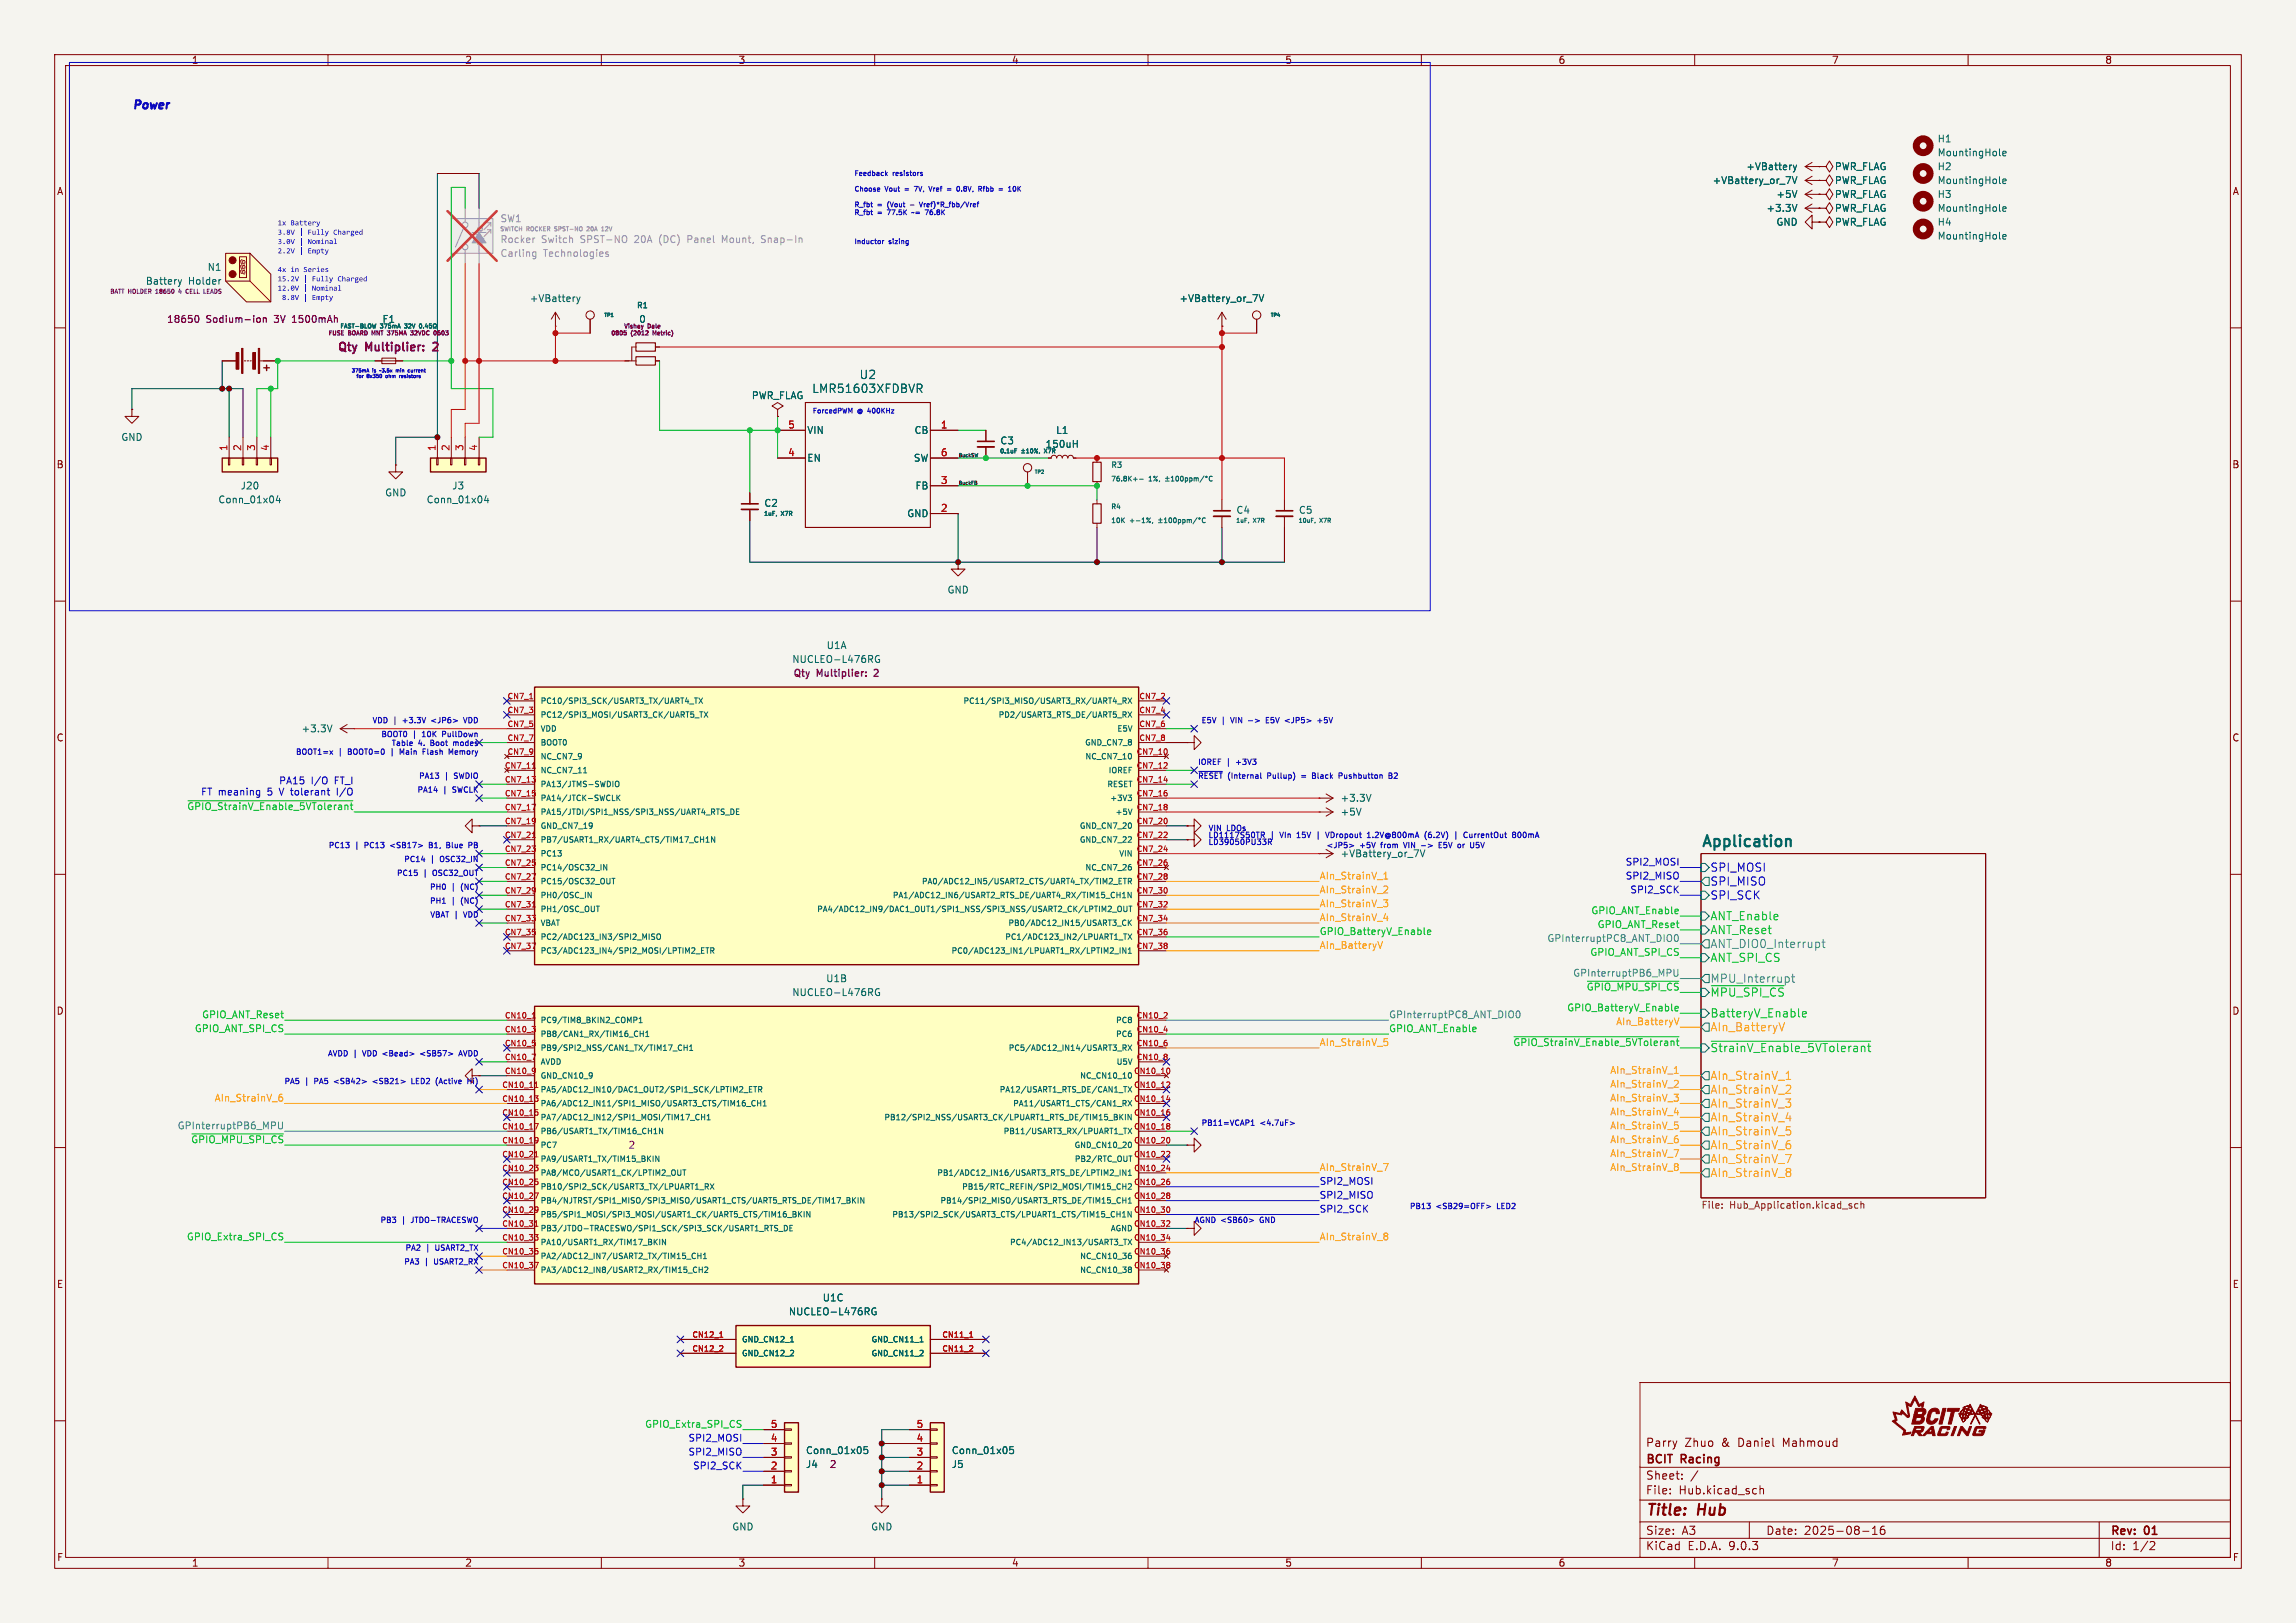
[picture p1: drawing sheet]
<svg xmlns="http://www.w3.org/2000/svg" width="420mm" height="297mm" viewBox="0 0 420 297" stroke-linecap="round" stroke-linejoin="round" font-family="sans-serif">
<defs><g id="words">
<text font-size="2.8" fill="#006464" x="311.1" y="155.1">Application</text>
<g font-size="2.8" fill="#840000">
<text x="301" y="277.9">Title:</text>
<text x="310.6" y="277.9">Hub</text>
</g>
<text font-size="2.1" fill="#0000c2" x="24.1" y="20.1">Power</text>
<g font-size="2.1" fill="#840084">
<text x="61.6" y="64.7">Qty</text>
<text x="66.9" y="64.7">Multiplier:</text>
<text x="79.8" y="64.7">2</text>
</g>
<g font-size="2.1" fill="#006464">
<text x="157.1" y="69.6">U2</text>
<text x="148.5" y="72.1">LMR51603XFDBVR</text>
</g>
<g font-size="2.1" fill="#00f">
<text x="312.8" y="159.7">SPI_MOSI</text>
<text x="312.8" y="162.3">SPI_MISO</text>
<text x="312.8" y="164.8">SPI_SCK</text>
</g>
<g font-size="2.1" fill="#00c200">
<text x="312.8" y="168.6">ANT_Enable</text>
<text x="312.8" y="176.2">ANT_SPI_CS</text>
<text x="312.8" y="182.6">~{MPU_SPI_CS}</text>
<text x="312.8" y="186.4">BatteryV_Enable</text>
<text x="312.8" y="192.7">~{StrainV_Enable_5VTolerant}</text>
</g>
<g font-size="2.1" fill="#00bfc2">
<text x="312.8" y="171.2">ANT_Reset</text>
<text x="312.8" y="173.7">ANT_DIO0_Interrupt</text>
<text x="312.8" y="180">MPU_Interrupt</text>
</g>
<g font-size="2.1" fill="#f90">
<text x="312.8" y="188.9">AIn_BatteryV</text>
<text x="312.8" y="197.8">AIn_StrainV_1</text>
<text x="312.8" y="200.4">AIn_StrainV_2</text>
<text x="312.8" y="202.9">AIn_StrainV_3</text>
<text x="312.8" y="205.4">AIn_StrainV_4</text>
<text x="312.8" y="208">AIn_StrainV_5</text>
<text x="312.8" y="210.5">AIn_StrainV_6</text>
<text x="312.8" y="213.1">AIn_StrainV_7</text>
<text x="312.8" y="215.6">AIn_StrainV_8</text>
</g>
<g font-size="2.1" fill="#840000">
<text x="301" y="268.2">BCIT</text>
<text x="301" y="265">Parry</text>
<text x="307.6" y="268.2">Racing</text>
<text x="308.1" y="265">Zhuo</text>
<text x="314.9" y="265">&amp;</text>
<text x="318.1" y="265">Daniel</text>
<text x="326.4" y="265">Mahmoud</text>
<text x="301" y="273.7">File:</text>
<text x="301" y="271">Sheet:</text>
<text x="307.1" y="273.7">Hub.kicad_sch</text>
<text x="301" y="281.1">Size:</text>
<text x="307.6" y="281.1">A3</text>
<text x="323" y="281.1">Date:</text>
<text x="330" y="281.1">2025-08-16</text>
<text x="386" y="281.3">Rev:</text>
<text x="392.4" y="281.3">01</text>
<text x="301" y="283.9">KiCad</text>
<text x="308.7" y="283.9">E.D.A.</text>
<text x="316.3" y="283.9">9.0.3</text>
<text x="386" y="283.9">Id:</text>
<text x="390.1" y="283.9">1/2</text>
</g>
<g font-size="1.8" fill="#840000">
<text x="35" y="11.9">1</text>
<text x="85" y="11.9">2</text>
<text x="135" y="11.9">3</text>
<text x="185" y="11.9">4</text>
<text x="235" y="11.9">5</text>
<text x="285" y="11.9">6</text>
<text x="335" y="11.9">7</text>
<text x="385" y="11.9">8</text>
<text x="10.3" y="35.9">A</text>
<text x="408.3" y="35.9">A</text>
<text x="10.3" y="85.9">B</text>
<text x="408.2" y="85.9">B</text>
<text x="10.3" y="135.9">C</text>
<text x="408.2" y="135.9">C</text>
<text x="10.3" y="185.9">D</text>
<text x="408.2" y="185.9">D</text>
<text x="10.3" y="235.9">E</text>
<text x="408.3" y="235.9">E</text>
<text x="10.3" y="285.9">F</text>
<text x="35" y="286.9">1</text>
<text x="85" y="286.9">2</text>
<text x="135" y="286.9">3</text>
<text x="185" y="286.9">4</text>
<text x="235" y="286.9">5</text>
<text x="285" y="286.9">6</text>
<text x="335" y="286.9">7</text>
<text x="385" y="286.9">8</text>
<text x="408.3" y="285.9">F</text>
</g>
<g font-size="1.8" fill="#006464">
<text x="354.3" y="26.3">H1</text>
<text x="354.3" y="28.8">MountingHole</text>
<text x="313.2" y="33.9">+VBattery_or_7V</text>
<text x="319.3" y="31.3">+VBattery</text>
<text x="335.5" y="33.9">PWR_FLAG</text>
<text x="335.5" y="31.3">PWR_FLAG</text>
<text x="354.3" y="31.3">H2</text>
<text x="354.3" y="33.9">MountingHole</text>
<text x="323" y="39">+3.3V</text>
<text x="324.8" y="41.5">GND</text>
<text x="324.8" y="36.4">+5V</text>
<text x="335.5" y="39">PWR_FLAG</text>
<text x="335.5" y="36.4">PWR_FLAG</text>
<text x="335.5" y="41.5">PWR_FLAG</text>
<text x="354.3" y="36.4">H3</text>
<text x="354.3" y="39">MountingHole</text>
<text x="354.3" y="41.5">H4</text>
<text x="354.3" y="44">MountingHole</text>
<text x="37.9" y="49.8">N1</text>
<text x="69.9" y="59.3">F1</text>
<text x="96.8" y="55.5">+VBattery</text>
<text x="215.6" y="55.5">+VBattery_or_7V</text>
<text x="137.4" y="73.3">PWR_FLAG</text>
<text x="22.1" y="80.9">GND</text>
<text x="147.6" y="79.6">VIN</text>
<text x="167.2" y="79.6">CB</text>
<text x="182.9" y="81.5">C3</text>
<text x="191.2" y="82.1">150uH</text>
<text x="193.1" y="79.6">L1</text>
<text x="43.9" y="89.8">J20</text>
<text x="82.6" y="89.8">J3</text>
<text x="147.6" y="84.7">EN</text>
<text x="167.1" y="84.7">SW</text>
<text x="167.4" y="89.8">FB</text>
<text x="39.8" y="92.3">Conn_01x04</text>
<text x="70.4" y="91">GND</text>
<text x="77.9" y="92.3">Conn_01x04</text>
<text x="139.7" y="92.9">C2</text>
<text x="165.9" y="94.8">GND</text>
<text x="226.1" y="94.2">C4</text>
<text x="237.5" y="94.2">C5</text>
<text x="173.2" y="108.8">GND</text>
<text x="151.1" y="119">U1A</text>
<text x="144.8" y="121.5">NUCLEO-L476RG</text>
<text x="55.1" y="134.2">+3.3V</text>
<text x="245.1" y="149.5">+5V</text>
<text x="245.1" y="146.9">+3.3V</text>
<text x="245.1" y="157.1">+VBattery_or_7V</text>
<text x="151" y="179.9">U1B</text>
<text x="144.8" y="182.5">NUCLEO-L476RG</text>
<text x="150.4" y="238.4">U1C</text>
<text x="144.2" y="240.9">NUCLEO-L476RG</text>
<text x="147.3" y="268.8">J4</text>
<text x="147.3" y="266.3">Conn_01x05</text>
<text x="174" y="268.8">J5</text>
<text x="174" y="266.3">Conn_01x05</text>
<text x="133.9" y="280.3">GND</text>
<text x="159.3" y="280.3">GND</text>
</g>
<text font-size="1.8" fill="#939391" x="91.4" y="40.9">SW1</text>
<g font-size="1.8" fill="#9c9b98">
<text x="88.5" y="45.1" transform="rotate(-90 88.5 45.1)">n/a</text>
<text x="91.4" y="47.2">Carling</text>
<text x="91.4" y="44.7">Rocker</text>
<text x="99" y="44.7">Switch</text>
<text x="99.4" y="47.2">Technologies</text>
<text x="106.3" y="44.7">SPST-NO</text>
<text x="116.4" y="44.7">20A</text>
<text x="121" y="44.7">(DC)</text>
<text x="126.5" y="44.7">Panel</text>
<text x="132.9" y="44.7">Mount,</text>
<text x="140.3" y="44.7">Snap-In</text>
</g>
<g font-size="1.8" fill="#840084">
<text x="26.6" y="52.3">Battery</text>
<text x="34.5" y="52.3">Holder</text>
<text x="30.5" y="59.3">18650</text>
<text x="37.7" y="59.3">Sodium-ion</text>
<text x="50.3" y="59.3">3V</text>
<text x="53.8" y="59.3">1500mAh</text>
<text x="116.8" y="59.3">0</text>
<text x="144.9" y="124.2">Qty</text>
<text x="149.4" y="124.2">Multiplier:</text>
<text x="160.4" y="124.2">2</text>
<text x="114.9" y="210.4">2</text>
<text x="151.7" y="268.8">2</text>
</g>
<g font-size="1.8" fill="#a90000">
<text x="41.7" y="82.6" transform="rotate(-90 41.7 82.6)">1</text>
<text x="44.2" y="82.6" transform="rotate(-90 44.2 82.6)">2</text>
<text x="46.7" y="82.6" transform="rotate(-90 46.7 82.6)">3</text>
<text x="49.3" y="82.6" transform="rotate(-90 49.3 82.6)">4</text>
<text x="79.8" y="82.6" transform="rotate(-90 79.8 82.6)">1</text>
<text x="82.3" y="82.6" transform="rotate(-90 82.3 82.6)">2</text>
<text x="84.8" y="82.6" transform="rotate(-90 84.8 82.6)">3</text>
<text x="87.4" y="82.6" transform="rotate(-90 87.4 82.6)">4</text>
<text x="144.1" y="78.5">5</text>
<text x="144.1" y="83.6">4</text>
<text x="172" y="78.5">1</text>
<text x="172" y="83.6">6</text>
<text x="172" y="88.6">3</text>
<text x="172" y="93.7">2</text>
<text x="140.9" y="263.9">4</text>
<text x="140.9" y="261.4">5</text>
<text x="167.6" y="263.9">4</text>
<text x="167.6" y="261.4">5</text>
<text x="140.9" y="269">2</text>
<text x="140.9" y="266.4">3</text>
<text x="167.6" y="269">2</text>
<text x="167.6" y="266.4">3</text>
<text x="140.9" y="271.5">1</text>
<text x="167.6" y="271.5">1</text>
</g>
<g font-size="1.8" fill="#0000c2">
<text x="51" y="143.7">PA15</text>
<text x="56.9" y="143.7">I/O</text>
<text x="61.3" y="143.7">FT_I</text>
<text x="36.7" y="145.8">FT meaning</text>
<text x="49.1" y="145.8">5</text>
<text x="51.4" y="145.8">V tolerant</text>
<text x="62.3" y="145.8">I/O</text>
</g>
<g font-size="1.8" fill="#00c200">
<text x="34.1" y="148.3">~{GPIO_StrainV_Enable_5VTolerant}</text>
<text x="291" y="167.4">GPIO_ANT_Enable</text>
<text x="241.3" y="171.2">GPIO_BatteryV_Enable</text>
<text x="292.1" y="169.9">GPIO_ANT_Reset</text>
<text x="290.8" y="175">GPIO_ANT_SPI_CS</text>
<text x="286.6" y="185.2">GPIO_BatteryV_Enable</text>
<text x="290.1" y="181.3">~{GPIO_MPU_SPI_CS}</text>
<text x="35.5" y="189">GPIO_ANT_SPI_CS</text>
<text x="36.9" y="186.4">GPIO_ANT_Reset</text>
<text x="254" y="189">GPIO_ANT_Enable</text>
<text x="276.7" y="191.5">~{GPIO_StrainV_Enable_5VTolerant}</text>
<text x="34.9" y="209.3">~{GPIO_MPU_SPI_CS}</text>
<text x="34.1" y="227.1">GPIO_Extra_SPI_CS</text>
<text x="117.9" y="261.4">GPIO_Extra_SPI_CS</text>
</g>
<g font-size="1.8" fill="#f90">
<text x="241.3" y="161">AIn_StrainV_1</text>
<text x="241.3" y="166.1">AIn_StrainV_3</text>
<text x="241.3" y="163.6">AIn_StrainV_2</text>
<text x="241.3" y="168.6">AIn_StrainV_4</text>
<text x="241.3" y="173.7">AIn_BatteryV</text>
<text x="241.3" y="191.5">AIn_StrainV_5</text>
<text x="295.5" y="187.7">AIn_BatteryV</text>
<text x="294.4" y="196.6">AIn_StrainV_1</text>
<text x="39.2" y="201.7">AIn_StrainV_6</text>
<text x="294.4" y="201.7">AIn_StrainV_3</text>
<text x="294.4" y="199.1">AIn_StrainV_2</text>
<text x="294.4" y="204.2">AIn_StrainV_4</text>
<text x="294.4" y="209.3">AIn_StrainV_6</text>
<text x="294.4" y="206.7">AIn_StrainV_5</text>
<text x="241.3" y="214.4">AIn_StrainV_7</text>
<text x="294.4" y="211.8">AIn_StrainV_7</text>
<text x="294.4" y="214.4">AIn_StrainV_8</text>
<text x="241.3" y="227.1">AIn_StrainV_8</text>
</g>
<g font-size="1.8" fill="#00f">
<text x="297.3" y="158.5">SPI2_MOSI</text>
<text x="297.3" y="161">SPI2_MISO</text>
<text x="298.1" y="163.6">SPI2_SCK</text>
<text x="241.3" y="222">SPI2_SCK</text>
<text x="241.3" y="219.4">SPI2_MISO</text>
<text x="241.3" y="216.9">SPI2_MOSI</text>
<text x="125.8" y="263.9">SPI2_MOSI</text>
<text x="125.8" y="266.4">SPI2_MISO</text>
<text x="126.7" y="269">SPI2_SCK</text>
</g>
<g font-size="1.8" fill="#00bfc2">
<text x="282.9" y="172.5">GPInterruptPC8_ANT_DIO0</text>
<text x="287.7" y="178.8">GPInterruptPB6_MPU</text>
<text x="254" y="186.4">GPInterruptPC8_ANT_DIO0</text>
<text x="32.4" y="206.7">GPInterruptPB6_MPU</text>
</g>
<g font-size="1.8" fill="#725600">
<text x="311.1" y="221.5">File:</text>
<text x="316.4" y="221.5">Hub_Application.kicad_sch</text>
</g>
<g font-size="1.4" fill="#0000c2">
<text x="50.8" y="41.7">1x Battery</text>
<text x="50.8" y="43.4">3.8V</text>
<text x="50.8" y="45.1">3.0V</text>
<text x="50.8" y="46.8">2.2V</text>
<text x="56.3" y="43.4">Fully</text>
<text x="56.3" y="45.1">Nominal</text>
<text x="56.3" y="46.8">Empty</text>
<text x="61" y="43.4">Charged</text>
<text x="50.8" y="50.2">4x in</text>
<text x="50.8" y="51.9">15.2V |</text>
<text x="50.8" y="53.6">12.0V |</text>
<text x="55.5" y="50.2">Series</text>
<text x="57" y="51.9">Fully</text>
<text x="57" y="53.6">Nominal</text>
<text x="61.7" y="51.9">Charged</text>
<text x="51.6" y="55.3">8.8V</text>
<text x="57" y="55.3">Empty</text>
<text x="68" y="132.6">VDD |</text>
<text x="69.6" y="135.1">BOOT0</text>
<text x="71.5" y="136.6">Table</text>
<text x="73.8" y="132.6">+3.3V</text>
<text x="75.4" y="135.1">|</text>
<text x="76.5" y="136.6">4.</text>
<text x="77.4" y="135.1">10K</text>
<text x="78.9" y="136.6">Boot</text>
<text x="79.3" y="132.6">&lt;JP6&gt;</text>
<text x="81.3" y="135.1">PullDown</text>
<text x="83.3" y="136.6">modes</text>
<text x="85.5" y="132.6">VDD</text>
<text x="219.7" y="132.6">E5V</text>
<text x="223.4" y="132.6">|</text>
<text x="225.4" y="132.6">VIN</text>
<text x="228.8" y="132.6">-&gt;</text>
<text x="232.3" y="132.6">E5V</text>
<text x="236" y="132.6">&lt;JP5&gt;</text>
<text x="242.3" y="132.6">+5V</text>
<text x="54" y="138.2">BOOT1=x</text>
<text x="61.9" y="138.2">|</text>
<text x="63.8" y="138.2">BOOT0=0</text>
<text x="71.9" y="138.2">|</text>
<text x="73.8" y="138.2">Main</text>
<text x="76.5" y="142.7">PA13</text>
<text x="78.3" y="138.2">Flash</text>
<text x="81.3" y="142.7">|</text>
<text x="83.3" y="142.7">SWDIO</text>
<text x="83.3" y="138.2">Memory</text>
<text x="219.1" y="140.2">IOREF</text>
<text x="219.1" y="142.7">~{RESET}</text>
<text x="224.4" y="140.2">|</text>
<text x="224.6" y="142.7">(Internal</text>
<text x="226.4" y="140.2">+3V3</text>
<text x="232.1" y="142.7">Pullup)</text>
<text x="240.8" y="142.7">Black</text>
<text x="245.9" y="142.7">Pushbutton</text>
<text x="255.3" y="142.7">B2</text>
<text x="76.2" y="145.3">PA14</text>
<text x="81" y="145.3">|</text>
<text x="83" y="145.3">SWCLK</text>
<text x="60" y="155.4">PC13</text>
<text x="64.9" y="155.4">|</text>
<text x="66.9" y="155.4">PC13</text>
<text x="71.8" y="155.4">&lt;SB17&gt;</text>
<text x="79.2" y="155.4">B1,</text>
<text x="82.6" y="155.4">Blue</text>
<text x="86.9" y="155.4">PB</text>
<text x="221" y="153.4">LD1117S50TR</text>
<text x="221" y="152.2">VIN</text>
<text x="221" y="154.7">LD39050PU33R</text>
<text x="224.4" y="152.2">LDOs</text>
<text x="232.4" y="153.4">|</text>
<text x="234.4" y="153.4">VIn</text>
<text x="237.7" y="153.4">15V</text>
<text x="242.6" y="155.4">&lt;JP5&gt;</text>
<text x="243.5" y="153.4">VDropout</text>
<text x="248.8" y="155.4">+5V</text>
<text x="251.3" y="153.4">1.2V@800mA</text>
<text x="252.8" y="155.4">from</text>
<text x="257.3" y="155.4">VIN</text>
<text x="260.7" y="155.4">-&gt;</text>
<text x="262.1" y="153.4">(6.2V)</text>
<text x="264.2" y="155.4">E5V</text>
<text x="267.8" y="153.4">|</text>
<text x="267.9" y="155.4">or</text>
<text x="269.8" y="153.4">CurrentOut</text>
<text x="270.5" y="155.4">U5V</text>
<text x="278.9" y="153.4">800mA</text>
<text x="72.5" y="160.5">PC15</text>
<text x="73.8" y="158">PC14</text>
<text x="77.4" y="160.5">|</text>
<text x="78.7" y="158">|</text>
<text x="79.4" y="160.5">OSC32_OUT</text>
<text x="80.7" y="158">OSC32_IN</text>
<text x="78.5" y="165.6">PH1</text>
<text x="78.5" y="163">PH0</text>
<text x="82.5" y="165.6">|</text>
<text x="82.5" y="163">|</text>
<text x="84.5" y="165.6">(NC)</text>
<text x="84.5" y="163">(NC)</text>
<text x="78.6" y="168.1">VBAT |</text>
<text x="85" y="168.1">VDD</text>
<text x="59.8" y="193.5">AVDD |</text>
<text x="66.6" y="193.5">VDD &lt;Bead&gt;</text>
<text x="77.6" y="193.5">&lt;SB57&gt;</text>
<text x="84.9" y="193.5">AVDD</text>
<text x="51.9" y="198.6">PA5</text>
<text x="55.7" y="198.6">|</text>
<text x="57.7" y="198.6">PA5</text>
<text x="61.5" y="198.6">&lt;SB42&gt;</text>
<text x="68.9" y="198.6">&lt;SB21&gt;</text>
<text x="76.2" y="198.6">LED2</text>
<text x="80.9" y="198.6">(Active</text>
<text x="87" y="198.6">Hi)</text>
<text x="219.7" y="206.2">PB11=VCAP1</text>
<text x="230.5" y="206.2">&lt;4.7uF&gt;</text>
<text x="257.8" y="221.5">PB13</text>
<text x="262.7" y="221.5">&lt;SB29=OFF&gt;</text>
<text x="274.1" y="221.5">LED2</text>
<text x="69.5" y="224">PB3</text>
<text x="73.4" y="224">|</text>
<text x="75.4" y="224">JTDO-TRACESWO</text>
<text x="218.4" y="224">AGND &lt;SB60&gt;</text>
<text x="230.7" y="224">GND</text>
<text x="73.8" y="231.6">PA3</text>
<text x="74" y="229.1">PA2</text>
<text x="77.6" y="231.6">|</text>
<text x="77.9" y="229.1">|</text>
<text x="79.6" y="231.6">USART2_RX</text>
<text x="79.8" y="229.1">USART2_TX</text>
</g>
<g font-size="1.4" fill="#006464">
<text x="116.4" y="56.6">R1</text>
<text x="203.2" y="85.8">R3</text>
<text x="98.8" y="129">PC10/SPI3_SCK/USART3_TX/UART4_TX</text>
<text x="98.8" y="131.5">PC12/SPI3_MOSI/USART3_CK/UART5_TX</text>
<text x="176.1" y="129">PC11/SPI3_MISO/USART3_RX/UART4_RX</text>
<text x="182.5" y="131.5">PD2/USART3_RTS_DE/UART5_RX</text>
<text x="98.8" y="134.1">VDD</text>
<text x="98.8" y="136.6">BOOT0</text>
<text x="198.3" y="136.6">GND_CN7_8</text>
<text x="204.3" y="134.1">E5V</text>
<text x="98.8" y="139.2">NC_CN7_9</text>
<text x="98.8" y="141.7">NC_CN7_11</text>
<text x="198.4" y="139.2">NC_CN7_10</text>
<text x="202.7" y="141.7">IOREF</text>
<text x="98.8" y="144.2">PA13/JTMS-SWDIO</text>
<text x="98.8" y="146.8">PA14/JTCK-SWCLK</text>
<text x="98.8" y="149.3">PA15/JTDI/SPI1_NSS/SPI3_NSS/UART4_RTS_DE</text>
<text x="202.4" y="144.2">RESET</text>
<text x="202.9" y="146.8">+3V3</text>
<text x="203.9" y="149.3">+5V</text>
<text x="98.8" y="151.9">GND_CN7_19</text>
<text x="98.8" y="154.4">PB7/USART1_RX/UART4_CTS/TIM17_CH1N</text>
<text x="197.4" y="151.9">GND_CN7_20</text>
<text x="197.4" y="154.4">GND_CN7_22</text>
<text x="98.8" y="156.9">PC13</text>
<text x="98.8" y="159.5">PC14/OSC32_IN</text>
<text x="198.4" y="159.5">NC_CN7_26</text>
<text x="204.6" y="156.9">VIN</text>
<text x="98.8" y="162">PC15/OSC32_OUT</text>
<text x="98.8" y="164.6">PH0/OSC_IN</text>
<text x="98.8" y="167.1">PH1/OSC_OUT</text>
<text x="149.3" y="167.1">PA4/ADC12_IN9/DAC1_OUT1/SPI1_NSS/SPI3_NSS/USART2_CK/LPTIM2_OUT</text>
<text x="163.2" y="164.6">PA1/ADC12_IN6/USART2_RTS_DE/UART4_RX/TIM15_CH1N</text>
<text x="168.5" y="162">PA0/ADC12_IN5/USART2_CTS/UART4_TX/TIM2_ETR</text>
<text x="98.8" y="169.6">VBAT</text>
<text x="98.8" y="172.2">PC2/ADC123_IN3/SPI2_MISO</text>
<text x="183.7" y="172.2">PC1/ADC123_IN2/LPUART1_TX</text>
<text x="184.3" y="169.6">PB0/ADC12_IN15/USART3_CK</text>
<text x="98.8" y="174.7">PC3/ADC123_IN4/SPI2_MOSI/LPTIM2_ETR</text>
<text x="173.9" y="174.7">PC0/ADC123_IN1/LPUART1_RX/LPTIM2_IN1</text>
<text x="98.8" y="187.4">PC9/TIM8_BKIN2_COMP1</text>
<text x="98.8" y="190">PB8/CAN1_RX/TIM16_CH1</text>
<text x="204" y="187.4">PC8</text>
<text x="204" y="190">PC6</text>
<text x="98.8" y="192.5">PB9/SPI2_NSS/CAN1_TX/TIM17_CH1</text>
<text x="98.8" y="195">AVDD</text>
<text x="98.8" y="197.6">GND_CN10_9</text>
<text x="184.4" y="192.5">PC5/ADC12_IN14/USART3_RX</text>
<text x="197.4" y="197.6">NC_CN10_10</text>
<text x="204.1" y="195">U5V</text>
<text x="98.8" y="200.1">PA5/ADC12_IN10/DAC1_OUT2/SPI1_SCK/LPTIM2_ETR</text>
<text x="98.8" y="202.7">PA6/ADC12_IN11/SPI1_MISO/USART3_CTS/TIM16_CH1</text>
<text x="182.7" y="200.1">PA12/USART1_RTS_DE/CAN1_TX</text>
<text x="185.2" y="202.7">PA11/USART1_CTS/CAN1_RX</text>
<text x="98.8" y="205.2">PA7/ADC12_IN12/SPI1_MOSI/TIM17_CH1</text>
<text x="98.8" y="207.7">PB6/USART1_TX/TIM16_CH1N</text>
<text x="161.6" y="205.2">PB12/SPI2_NSS/USART3_CK/LPUART1_RTS_DE/TIM15_BKIN</text>
<text x="183.4" y="207.7">PB11/USART3_RX/LPUART1_TX</text>
<text x="98.8" y="210.3">PC7</text>
<text x="98.8" y="212.8">PA9/USART1_TX/TIM15_BKIN</text>
<text x="98.8" y="215.4">PA8/MCO/USART1_CK/LPTIM2_OUT</text>
<text x="171.3" y="215.4">PB1/ADC12_IN16/USART3_RTS_DE/LPTIM2_IN1</text>
<text x="196.4" y="210.3">GND_CN10_20</text>
<text x="196.5" y="212.8">PB2/RTC_OUT</text>
<text x="98.8" y="217.9">PB10/SPI2_SCK/USART3_TX/LPUART1_RX</text>
<text x="98.8" y="220.4">PB4/NJTRST/SPI1_MISO/SPI3_MISO/USART1_CTS/UART5_RTS_DE/TIM17_BKIN</text>
<text x="171.9" y="220.4">PB14/SPI2_MISO/USART3_RTS_DE/TIM15_CH1</text>
<text x="175.9" y="217.9">PB15/RTC_REFIN/SPI2_MOSI/TIM15_CH2</text>
<text x="98.8" y="223">PB5/SPI1_MOSI/SPI3_MOSI/USART1_CK/UART5_CTS/TIM16_BKIN</text>
<text x="98.8" y="225.5">PB3/JTDO-TRACESWO/SPI1_SCK/SPI3_SCK/USART1_RTS_DE</text>
<text x="163.1" y="223">PB13/SPI2_SCK/USART3_CTS/LPUART1_CTS/TIM15_CH1N</text>
<text x="203" y="225.5">AGND</text>
<text x="98.8" y="228.1">PA10/USART1_RX/TIM17_BKIN</text>
<text x="98.8" y="230.6">PA2/ADC12_IN7/USART2_TX/TIM15_CH1</text>
<text x="98.8" y="233.1">PA3/ADC12_IN8/USART2_RX/TIM15_CH2</text>
<text x="184.6" y="228.1">PC4/ADC12_IN13/USART3_TX</text>
<text x="197.4" y="230.6">NC_CN10_36</text>
<text x="197.4" y="233.1">NC_CN10_38</text>
<text x="135.6" y="245.8">GND_CN12_1</text>
<text x="159.3" y="245.8">GND_CN11_1</text>
<text x="135.6" y="248.4">GND_CN12_2</text>
<text x="159.3" y="248.4">GND_CN11_2</text>
</g>
<g font-size="1.4" fill="#a90000">
<text x="92.7" y="128">CN7_1</text>
<text x="92.7" y="130.6">CN7_3</text>
<text x="208.3" y="128">CN7_2</text>
<text x="208.3" y="130.6">CN7_4</text>
<text x="92.7" y="133.1">CN7_5</text>
<text x="92.7" y="135.6">CN7_7</text>
<text x="208.3" y="133.1">CN7_6</text>
<text x="208.3" y="135.6">CN7_8</text>
<text x="92.2" y="140.7">CN7_11</text>
<text x="92.2" y="143.3">CN7_13</text>
<text x="92.7" y="138.2">CN7_9</text>
<text x="207.8" y="138.2">CN7_10</text>
<text x="207.8" y="140.7">CN7_12</text>
<text x="207.8" y="143.3">CN7_14</text>
<text x="92.2" y="145.8">CN7_15</text>
<text x="92.2" y="148.3">CN7_17</text>
<text x="207.8" y="145.8">CN7_16</text>
<text x="207.8" y="148.3">CN7_18</text>
<text x="92.2" y="150.9">CN7_19</text>
<text x="92.2" y="153.4">CN7_21</text>
<text x="92.2" y="156">CN7_23</text>
<text x="207.8" y="150.9">CN7_20</text>
<text x="207.8" y="153.4">CN7_22</text>
<text x="207.8" y="156">CN7_24</text>
<text x="92.2" y="158.5">CN7_25</text>
<text x="92.2" y="161">CN7_27</text>
<text x="207.8" y="158.5">CN7_26</text>
<text x="207.8" y="161">CN7_28</text>
<text x="92.2" y="163.6">CN7_29</text>
<text x="92.2" y="166.1">CN7_31</text>
<text x="207.8" y="163.6">CN7_30</text>
<text x="207.8" y="166.1">CN7_32</text>
<text x="92.2" y="168.7">CN7_33</text>
<text x="92.2" y="171.2">CN7_35</text>
<text x="92.2" y="173.7">CN7_37</text>
<text x="207.8" y="168.7">CN7_34</text>
<text x="207.8" y="171.2">CN7_36</text>
<text x="207.8" y="173.7">CN7_38</text>
<text x="92.2" y="186.4">CN10_1</text>
<text x="92.2" y="189">CN10_3</text>
<text x="92.2" y="191.5">CN10_5</text>
<text x="207.8" y="186.4">CN10_2</text>
<text x="207.8" y="189">CN10_4</text>
<text x="207.8" y="191.5">CN10_6</text>
<text x="92.2" y="194.1">CN10_7</text>
<text x="92.2" y="196.6">CN10_9</text>
<text x="207.3" y="196.6">CN10_10</text>
<text x="207.8" y="194.1">CN10_8</text>
<text x="91.8" y="199.1">CN10_11</text>
<text x="91.8" y="201.7">CN10_13</text>
<text x="207.3" y="199.1">CN10_12</text>
<text x="207.3" y="201.7">CN10_14</text>
<text x="91.8" y="204.2">CN10_15</text>
<text x="91.8" y="206.8">CN10_17</text>
<text x="91.8" y="209.3">CN10_19</text>
<text x="207.3" y="204.2">CN10_16</text>
<text x="207.3" y="206.8">CN10_18</text>
<text x="207.3" y="209.3">CN10_20</text>
<text x="91.8" y="211.8">CN10_21</text>
<text x="91.8" y="214.4">CN10_23</text>
<text x="207.3" y="211.8">CN10_22</text>
<text x="207.3" y="214.4">CN10_24</text>
<text x="91.8" y="216.9">CN10_25</text>
<text x="91.8" y="219.5">CN10_27</text>
<text x="91.8" y="222">CN10_29</text>
<text x="207.3" y="216.9">CN10_26</text>
<text x="207.3" y="219.5">CN10_28</text>
<text x="207.3" y="222">CN10_30</text>
<text x="91.8" y="224.5">CN10_31</text>
<text x="91.8" y="227.1">CN10_33</text>
<text x="207.3" y="224.5">CN10_32</text>
<text x="207.3" y="227.1">CN10_34</text>
<text x="91.8" y="229.6">CN10_35</text>
<text x="91.8" y="232.2">CN10_37</text>
<text x="207.3" y="229.6">CN10_36</text>
<text x="207.3" y="232.2">CN10_38</text>
<text x="126.5" y="244.9">CN12_1</text>
<text x="172.3" y="244.9">CN11_1</text>
<text x="126.5" y="247.4">CN12_2</text>
<text x="172.3" y="247.4">CN11_2</text>
</g>
<g font-size="1.2" fill="#0000c2">
<text x="156.2" y="32.4">Feedback</text>
<text x="156.2" y="35.3">Choose</text>
<text x="162" y="35.3">Vout</text>
<text x="163.3" y="32.4">resistors</text>
<text x="165.8" y="35.3">=</text>
<text x="167.8" y="35.3">7V,</text>
<text x="170.8" y="35.3">Vref</text>
<text x="174.4" y="35.3">=</text>
<text x="176.4" y="35.3">0.8V,</text>
<text x="180.7" y="35.3">Rfbb</text>
<text x="184.6" y="35.3">=</text>
<text x="156.2" y="38.1">R_fbt</text>
<text x="156.2" y="39.6">R_fbt</text>
<text x="160.6" y="38.1">=</text>
<text x="160.6" y="39.6">=</text>
<text x="162.6" y="38.1">(Vout</text>
<text x="162.6" y="39.6">77.5K</text>
<text x="167.4" y="39.6">~=</text>
<text x="169.1" y="38.1">Vref)*R_fbb/Vref</text>
<text x="170.1" y="39.6">76.8K</text>
<text x="156.2" y="44.9">Inductor</text>
<text x="162.6" y="44.9">sizing</text>
<text x="148.6" y="75.9">ForcedPWM</text>
<text x="156.9" y="75.9">@ 400KHz</text>
</g>
<g font-size="1.2" fill="#006464">
<text x="203.1" y="88.3">76.8K+-</text>
<text x="210.1" y="88.3">1%,</text>
<text x="203.1" y="93.4">R4</text>
<text x="203.1" y="95.9">10K</text>
<text x="206.7" y="95.9">+-1%,</text>
</g>
<g font-size="1.1" fill="#9c9b98">
<text x="91.4" y="42.5">SWITCH</text>
<text x="96.3" y="42.5">ROCKER</text>
<text x="101.8" y="42.5">SPST-NO</text>
<text x="108" y="42.5">20A</text>
<text x="111" y="42.5">12V</text>
</g>
<g font-size="1.1" fill="#840084">
<text x="20" y="53.9">BATT</text>
<text x="23.5" y="53.9">HOLDER</text>
<text x="28.8" y="53.9">18650</text>
<text x="33.3" y="53.9">4</text>
<text x="34.9" y="53.9">CELL</text>
<text x="38.5" y="53.9">LEADS</text>
<text x="60" y="61.6">FUSE</text>
<text x="63.7" y="61.6">BOARD</text>
<text x="68.3" y="61.6">MNT</text>
<text x="69.6" y="60.3">375mA</text>
<text x="71.5" y="61.6">375MA</text>
<text x="74.3" y="60.3">32V</text>
<text x="76.1" y="61.6">32VDC</text>
<text x="80.6" y="61.6">0603</text>
<text x="111.7" y="61.6">0805</text>
<text x="114" y="60.3">Vishay</text>
<text x="115.4" y="61.6">(2012</text>
<text x="118.5" y="60.3">Dale</text>
<text x="119.7" y="61.6">Metric)</text>
</g>
<g font-size="1.1" fill="#006464">
<text x="62.1" y="60.3">FAST-BLOW</text>
<text x="182.8" y="83.2">0.1uF</text>
<text x="191.4" y="83.2">X7R</text>
<text x="139.6" y="94.6">1uF,</text>
<text x="142.9" y="94.6">X7R</text>
<text x="226" y="95.9">1uF,</text>
<text x="229.3" y="95.9">X7R</text>
<text x="237.4" y="95.9">10uF,</text>
<text x="241.4" y="95.9">X7R</text>
</g>
<g font-size=".9" fill="#006464">
<text x="110.4" y="58.2">TP1</text>
<text x="232.3" y="58.2">TP4</text>
<text x="189.1" y="86.9">TP2</text>
</g>
<g font-size=".9" fill="#0000c2">
<text x="64.2" y="68.4">375mA</text>
<text x="65" y="69.4">for</text>
<text x="67.2" y="69.4">8x350</text>
<text x="68.2" y="68.4">is</text>
<text x="69.9" y="68.4">~3.5x</text>
<text x="71" y="69.4">ohm</text>
<text x="73.2" y="68.4">min</text>
<text x="73.8" y="69.4">resistors</text>
<text x="75.7" y="68.4">current</text>
</g>
<g font-size=".9" fill="#0f0f0f">
<text x="175.3" y="83.7">BuckSW</text>
<text x="175.3" y="88.8">BuckFB</text>
</g>
</g></defs>
<path d="M0 0h420v297h-420z" fill="#f5f4ef" stroke="#f5f4ef" stroke-width=".18"/>
<g fill="none" stroke="#840000" stroke-width=".18">
<path d="M10 10h400v277h-400zM12 12h396v273h-396zM60 10v2M110 10v2M160 10v2M210 10v2M260 10v2M310 10v2M360 10v2M330.2 33l1.3 .8M330.2 33h2.5M330.2 38.1l1.3 .8"/>
<path d="M330.2 38.1h2.5M331.5 32.3l-1.3 .7M331.5 37.3l-1.3 .8M332.7 33h.1M332.7 38.1h.1M101.6 59.7h.1M101.6 57.2l-.8 1.2M101.6 57.2l.8 1.2M101.6 57.2v2.5M331.5 40.6v-1.2l-1.3 1.2 1.3 1.3v-1.3h1.2M332.7 40.6h.1M10 60h2"/>
<path d="M24.1 74.9v1.3h1.3l-1.3 1.3-1.2-1.3h1.2M24.1 74.9h.1M142.2 74.9l1.1-.6-1.1-.6-1 .6 1 .6v1.3M142.2 76.2h.1M142.2 78.7h5.1M170.2 78.7h5.1M180.3 78.7v2.1M408 60h2M137.2 90.2v2M137.2 93.2v2.1M142.2 83.8h5.1M170.2 83.8h5.1"/>
<path d="M170.2 88.9h5.1M170.2 94h5.1M180.3 81.8v2M188 86.4v2.5M191.8 83.8h.5l.1-.3 .4-.2 .3 .2 .2 .3 .1-.3 .4-.2 .4 .2 .1 .3 .2-.3 .3-.2 .4 .2 .1 .3 .2-.3 .3-.2 .4 .2 .1 .3h.5M200.7 91.4v.8M200.7 95.8v.7M223.5 91.4v2.1M223.5 94.5v2M234.9 91.4v2.1M234.9 94.5v2M10 110h2"/>
<path d="M408 110h2M10 160h2M311.1 156.2h52.1v63h-52.1zM408 160h2M86.4 196.9v-1.3l-1.3 1.3 1.3 1.2v-1.2h1.2M87.6 196.9h.1M10 210h2M408 210h2M217.2 224.8h1.2v-1.3l1.3 1.3-1.3 1.3v-1.3M217.2 224.8h.1M300 253h108v32h-108zM10 260h2"/>
<path d="M300 278.5h108M300 274.5h108M300 268.5h108M305.5 273.2v.2M305.5 272.5v.1M306.7 263.7l-.3 1M307.7 270.5v.2M307.7 269.8v.1M310.6 269.1l-1.3 1.9M320 278.5v3M321.9 271.9v1.5M321.9 272.5l.3-.1 .3 .1 .1 .9"/>
<path d="M342.5 279.7l.4-.4v1.5M344.7 279.3a.59 .59 0 0 0-.8 .6v.6l.2 .2 .4 .1 .2-.2 .1-.5-.1-.2h-.5l-.3 .2M384 278.5v6.5M408 260h2M60 285v2M110 285v2M160 285v2M210 285v2M260 285v2M300 281.5h108M310 285v2M340.7 280.2h1.2"/>
<path d="M342.5 280.8h.9M360 285v2M393.5 282.1l.5 .1 .2 .3-1 1.1h1"/>
<circle cx="188" cy="85.6" r=".76"/>
</g>
<path d="M313 190.5h29.2M313 180.4h13.3M329.1 186l.1 .1M329.7 185.6l.7-.1v-.3l-.5-.1-.2 .2 .1 .7h.6M341.6 191.5h.6M341.8 192.2l.4 .3" fill="none" stroke="#00c200" stroke-width=".18"/>
<g fill="none" stroke="#006464" stroke-width=".18">
<path d="M327.5 32.3l-.5 1.3M327.9 32.3l.4 1.3 .4-1.3M328.7 37.4l-.4 1.3M365.7 38.5l.2 .2M365.7 33.4l.2 .2M366.4 38.3l.6-.2-.1-.2-.4-.1-.1 .2v.6h.5M366.4 33.2l.6-.1-.1-.3h-.4l-.1 .1v.6h.5M105.5 54.3l.3 .9M105.8 55.2l-.3 .4M106.1 54.3l-.3 .9M167.8 70.3h.6l.3 .3-.2 .4-.7 .1M168.1 71.1l.6 .7"/>
<path d="M142.1 94.3l-.1 .1M185.6 82.5h.3M185.6 82.1h.4M186.9 82.5h.5M186.9 82.9h.5M187.2 82.2v.5M187.8 82.9h.4M187.8 82.4l.2-.3v.8M188.6 82.2l.1-.1a.37 .37 0 0 1 .3 .4 .37 .37 0 0 1-.4 .4l-.1-.3zM189.8 82.1l-.6 .8M190.2 82.9l-.1 .1M196.3 81.2h.8"/>
<path d="M197.1 80.6v1.3M210.2 95.4l.2 .1-.2 .1M210.4 94.8l-.6 .9M210.9 95.6l-.1 .2M211.9 95.1h.7M211.9 95.7h.7M212.3 94.8v.7M213 95.7h.5M213 95l.2-.2v.9M213.9 94.8h.1a.43 .43 0 0 1 .3 .4 .43 .43 0 0 1-.4 .4l-.1-.3zM214.8 94.8h.1a.43 .43 0 0 1 .3 .4 .43 .43 0 0 1-.4 .4l-.1-.3zM215.6 95.1h.2l.2 .1-.1 .4h-.3"/>
<path d="M215.6 95.1v.8M216.4 95.1h.2l.2 .1-.1 .4h-.3M216.4 95.1v.8M217.2 95.1h.2l.1 .1M217.2 95.1v.6M217.5 95.2l.2-.1h.2v.6M217.5 95.2v.5M219 94.7l-.8 1.2M220.5 94.8a.39 .39 0 0 0-.6 .4 .39 .39 0 0 0 .6 .4M228.4 95.6l-.1 .1M240.6 95.6l-.1 .1M311.1 158h.8l.7 .8-.7 .7h-.8z"/>
<path d="M311.1 166.9h.8l.7 .7-.7 .8h-.8zM311.1 169.4h.8l.7 .8-.7 .7h-.8zM311.1 174.5h.8l.7 .8-.7 .7h-.8zM311.1 163.1h.8l.7 .7-.7 .8h-.8zM311.9 160.5h.7v1.5h-.7l-.8-.7zM311.9 178.3h.7v1.5h-.7l-.8-.7zM311.9 172h.7v1.5h-.7l-.8-.8zM311.1 191h.8l.7 .8-.7 .7h-.8zM311.1 184.7h.8l.7 .7-.7 .8h-.8zM311.1 180.9h.8l.7 .7-.7 .8h-.8zM311.9 187.2h.7v1.5h-.7l-.8-.7zM311.9 196.1h.7v1.5h-.7l-.8-.7z"/>
<path d="M311.9 198.6h.7v1.5h-.7l-.8-.7zM311.9 201.2h.7v1.5h-.7l-.8-.8zM311.9 203.7h.7v1.5h-.7l-.8-.7zM311.9 206.3h.7v1.5h-.7l-.8-.8zM311.9 208.8h.7v1.5h-.7l-.8-.7zM311.9 211.3h.7v1.5h-.7l-.8-.7zM311.9 213.9h.7v1.5h-.7l-.8-.8z"/>
<circle cx="189.3" cy="82.2" r=".11"/>
<circle cx="189.7" cy="82.8" r=".11"/>
<circle cx="219.4" cy="94.9" r=".12"/>
</g>
<g fill="none" stroke="#f90" stroke-width=".18">
<path d="M325.4 187.1l.5 1.5 .5-1.5M326.7 197.5h.9M326.7 196.5l.4-.5v1.5M326.8 198.6h.5l.2 .1 .1 .3-1 1.1h1M326.6 201.1h1l-.5 .6 .4 .1 .1 .5-.3 .3h-.4M326.6 211.3h1l-.6 1.5M326.8 206.8h.5l.3 .3-.2 .5h-.6M326.8 206.2h.7M326.9 209.4l.4-.1 .3 .3-.2 .6h-.5M326.9 213.9l.4-.1 .2 .2 .1 .2-.3 .3M326.9 214.4l.1 .1M327 214.5h.3"/>
<path d="M327 214.5h-.1M327.1 203.6l-.4 1.1h.9M327.3 214.5l.3 .2-.1 .5-.2 .1-.4-.1M327.4 204.2v1M327.4 208.7a.53 .53 0 0 0-.6 .4"/>
</g>
<path d="M327 178.8l.3 .2v.5l-.3 .3M327.7 178.8h.6M327.9 178.3v1.2l.4 .3M332.6 172.4l.2 .3v.4l-.2 .3M333.3 172.4h.5M333.5 171.9v1.3l.3 .2" fill="none" stroke="#00bfc2" stroke-width=".18"/>
<path d="M327 153.5l.5 .1 .1 .2v1.1" fill="none" stroke="#006464" stroke-width=".4"/>
<path d="M340.4 219.8v1.3M315 221v.1M315 220.3v.1M338.7 220.3h-.3l-.2 .1 .1 .2 .4 .1v.3h-.5M339.9 220.3h-.4l-.2 .2 .1 .5h.5M340.4 220.4l.2-.1h.3v.8" fill="none" stroke="#725600" stroke-width=".18"/>
<g fill="none" stroke="#840000" stroke-width="1.3">
<circle cx="351.8" cy="36.8" r="1.27"/>
<circle cx="351.8" cy="31.7" r="1.27"/>
</g>
<g fill="#840000" stroke="#840000" stroke-width=".18">
<path d="M346.3 258.4l1.2 .2 .2-.3a.19 .19 0 0 1 .2-.3 .19 .19 0 0 1 .2 .2l.5 .6a.24 .24 0 0 0 .2 .2 .24 .24 0 0 0 .3-.1l-.5-2.4 .9 .5 .8-1.5 .7 1.4 .9-.4v.4a.45 .45 0 0 1-.3 .6h-.1l.1-.4-.5 .3-.2-.1-.6-1.2-.7 1.3-.7-.3 .3 1.6a.38 .38 0 0 1 .1 .5 .38 .38 0 0 1-.5 .1l-.8-.8-.2 .4-1.2-.2 .4 1.1-.2 .2a.15 .15 0 0 0-.2 .2 .16 .16 0 0 0 .3 .1l1.3 1.1a.41 .41 0 0 1 .3 .7l-.1 .1 1.2-.1-.2 .3-1.4 .2 .2-.4a.4 .4 0 0 0-.3-.7l-1.8-1.4 .2-.1a.39 .39 0 0 0 .4-.3 .39 .39 0 0 0-.1-.4z"/>
<path d="M350.4 257.7h1.1a.61 .61 0 0 1 .6 .1 .61 .61 0 0 1 .2 .7l-.2 .4-.5 .2 .3 .2 .1 .3-.1 .4-.3 .4-.5 .2h-1.4l.1-.5h1.3l.4-.4-.2-.3h-.8l-.1 .7h-.6l.3-1.2h1.3l.3-.4-.1-.2h-.8l-.1 .6h-.6z"/>
<path d="M350.2 261l1.7 .1-.2 .9-.6 .1 .5 .6h-.6l-.4-.6h-.4l-.2 .6h-.4l.4-.9h1.3l.2-.2v-.3h-1l-.1 .5h-.4z"/>
<path d="M353 258.1l.1-.1a1.04 1.04 0 0 1 1.5 0l.1 .4a.21 .21 0 0 1 .1 .3 .21 .21 0 0 1-.3 0h-.3l-.1-.2a.66 .66 0 0 0-.7-.1 .66 .66 0 0 0-.3 .7l-.1 .5a.45 .45 0 0 0 .4 .5 .45 .45 0 0 0 .5-.3v-.2h.6l-.5 .7-.6 .3a.75 .75 0 0 1-.8-.1 .75 .75 0 0 1-.2-.8l.3-1.2z"/>
<path d="M353.3 261h.3l.4 1.7h-.5v-.3h-1.1a.49 .49 0 0 1-.6 .3l.1-.2a.93 .93 0 0 1 1.2-.5h.3l-.1-.6-.6 .6h-.4z"/>
<path d="M355.4 257.7a.31 .31 0 0 1 .5 .1l-.7 2.8h-.5z"/>
<path d="M355 261.2l.2-.2h1.1a.33 .33 0 0 1 .4 .4 .33 .33 0 0 1-.5 .3 .21 .21 0 0 0 .1-.4 .2 .2 0 0 0-.4 0h-.6l-.3 .8a.2 .2 0 0 0-.1 .3 .2 .2 0 0 0 .3 0h.7l.1-.2a.23 .23 0 0 1 .1-.2 .23 .23 0 0 1 .3 .1 .77 .77 0 0 1-1.1 .6h-.1a.46 .46 0 0 1-.7-.3z"/>
<path d="M357.5 261h.4l-.5 1.4a.33 .33 0 0 1-.1 .3 .33 .33 0 0 1-.4 0z"/>
<path d="M356.3 257.7h2.1l-.1 .6h-.8l-.6 2.3h-.5l.6-2.3h-.8z"/>
<path d="M359.1 258.5h.1a.26 .26 0 0 1 .1 .2 .26 .26 0 0 1-.1 .3l-.1 .1a.37 .37 0 0 1 0-.6z"/>
<path d="M359.6 257.8h.1a.32 .32 0 0 1 .4-.1 .32 .32 0 0 1 .1 .4h-.2a.22 .22 0 0 1-.3 0 .22 .22 0 0 1-.1-.2z"/>
<path d="M358.7 261h.2l1 1.2 .4-1.2h.3l-.6 1.7h-.2l-1-1.1-.4 1.1h-.4z"/>
<path d="M359.1 257.6l1.1-.4 .2-.2 .9 1.8 .3-.1a.34 .34 0 0 0 .4 .1 .34 .34 0 0 0 .2-.4l.2 .1a.17 .17 0 0 1 .2 .1 .17 .17 0 0 1-.1 .2l.1 .2a.16 .16 0 0 0 .2 .1 .16 .16 0 0 0 .1-.2v-.2a.27 .27 0 0 1-.2-.2 .27 .27 0 0 1 .2-.3 .24 .24 0 0 0 .4-.1 .24 .24 0 0 0-.2-.3 .28 .28 0 0 0-.1-.5 .28 .28 0 0 0-.4 .3h-.2a.26 .26 0 0 0-.3 0 .26 .26 0 0 0-.1 .4 .26 .26 0 0 0 .3 .1l-.1 .3-.5-.1-.1 .4h-.2l.8-1.7 .2 .2 .9 .2a.25 .25 0 0 1 .3 .2 .25 .25 0 0 1-.1 .3l.7 .7a.38 .38 0 0 1-.1 .6l-.5 1-1-.8a.24 .24 0 0 0 .3 .1 .24 .24 0 0 0 .2-.3l.1 .1a.34 .34 0 0 1 0 .6l.1 .1a.22 .22 0 0 0 .3 0 .22 .22 0 0 0 0-.3 .28 .28 0 0 1-.2-.3 .28 .28 0 0 1 .2-.2 .26 .26 0 0 0 .3 .2 .26 .26 0 0 0 .2-.3v-.1a.28 .28 0 0 1-.3-.1 .28 .28 0 0 1 .1-.3l.1-.2-.2-.2a.16 .16 0 0 0-.2-.1 .16 .16 0 0 0-.1 .2v.1l-.3-.1a.23 .23 0 0 0-.2 .3 .23 .23 0 0 0 .3 .2 .21 .21 0 0 1-.1 .3 .21 .21 0 0 1-.3-.1l-.3 .3 .1-.2-1.2-.4-.1 .3 .8 1.6h-.1l-.8-1.5-.8 1.5 .7-1.6a.25 .25 0 0 0-.1-.3 .25 .25 0 0 0-.3 .1l-.6 .1a.26 .26 0 0 0-.2 .2 .26 .26 0 0 0 0 .3l-.9 .8-.6-1.1a.26 .26 0 0 0 .3 .4 .26 .26 0 0 0 .2-.3l.3 .3-.4 .3 .1 .2a.24 .24 0 0 0 .3 .1 .24 .24 0 0 0 .2-.2l-.2-.4a.19 .19 0 0 1 .1-.2 .19 .19 0 0 1 .2 0 .21 .21 0 0 0 .2 .2 .21 .21 0 0 0 .2-.1l-.1-.2a.19 .19 0 0 0-.1-.2 .19 .19 0 0 0-.3 .2v-.1a.25 .25 0 0 1-.1-.2 .25 .25 0 0 1 .2-.3 .21 .21 0 0 0-.1-.3 .21 .21 0 0 0-.3 .1l-.1-.1a.16 .16 0 0 0-.2-.2 .16 .16 0 0 0-.1 .2l-.1 .2a.33 .33 0 0 1 .1 .3 .33 .33 0 0 1-.2 .2l-.2-.1a.25 .25 0 0 1-.1-.3 .25 .25 0 0 1 .3-.1l.4-.5 .3 .1a.23 .23 0 0 0 .2 .3 .23 .23 0 0 0 .3-.2l.2 .4h-.1a.23 .23 0 0 0-.2 .2 .23 .23 0 0 0 .1 .3l.4-.2-.2-.3a.36 .36 0 0 1 .4-.2 .36 .36 0 0 1 .3 .4h.1a.24 .24 0 0 0 .2-.4 .24 .24 0 0 0-.4 0l-.2-.1a.2 .2 0 0 1-.1-.3 .2 .2 0 0 1 .3 0l.1-.2a.32 .32 0 0 0-.3-.2 .32 .32 0 0 0-.3 .1l-.1-.2a.3 .3 0 0 0-.3-.2 .3 .3 0 0 0-.3 .2 .25 .25 0 0 1 .2 .3 .25 .25 0 0 1-.3 .2h-.3l.2-.1z"/>
<path d="M361.4 261.2l.2-.2h1.3l.4 .2-.1 .3h-.4l.1-.2h-1.2l-.3 .8a.19 .19 0 0 0-.1 .3 .19 .19 0 0 0 .3 0h.9l.1-.4h-.6l.1-.3h1a.89 .89 0 0 1-1 1h-.7a.32 .32 0 0 1-.4 0 .32 .32 0 0 1-.1-.3z"/>
<path d="M362.5 257.7h.2a.21 .21 0 0 1 .3 .1 .21 .21 0 0 1-.1 .3l-.1 .1-.4-.1z"/>
<path d="M363.5 258.5l.2 .2v.2a.17 .17 0 0 1-.1 .2 .17 .17 0 0 1-.2-.2l-.1-.1z"/>
</g>
<path d="M135.6 92.2h3.1M178.8 80.8h3.1M222 93.5h3M233.4 93.5h3.1" fill="none" stroke="#840000" stroke-width=".3"/>
<path d="M135.6 93.2h3.1M178.8 81.8h3.1M222 94.5h3M233.4 94.5h3.1" fill="none" stroke="#840000" stroke-width=".33"/>
<path d="M147.3 73.7h22.9v22.8h-22.9zM199.9 92.2h1.5v3.6h-1.5z" fill="none" stroke="#840000" stroke-width=".2"/>
<path d="M82.5 40h7.7v6.4h-7.7z" fill="#ebeae8"/>
<g fill="none" stroke="#9c9b98" stroke-width=".18">
<path d="M85.1 38.1v2.5M87.6 38.1v10.2M82.5 40h7.7v6.4h-7.7zM84.8 41.7l-1.5 3.5M85.1 45.7v2.6M86.4 42.5h2.5M87.7 41.7v.4M88.1 41.7l.1 .4M88.2 41.7h-.7l-.1 .1v.3M89.2 40.8h.6v.6M89.2 42h.6v.7M89.8 40.8l-1.3 1.2"/>
<path d="M89.8 42l-1.3 1.3M97.5 46.9h.5M97.5 46.1h.5M97.8 43.5l-.2 .1M98 46.1v1l-.2 .3-.3-.1M107.7 41.5l-.3 .1M107.8 41.8l-.5 .5h.5M110 42.3h.5M110.2 41.6l.1-.1v.8M111.3 46.1h-.3l-.2 .2v.2l.5 .1v.3h-.5M125.8 43.8h.5M126.3 43.1h-.5v1.3"/>
<path d="M132.6 44l-.5-.9v1.3M139.3 44.3h.6M140 43.2l-.5-.1-.2 .3 .1 .3 .5 .2"/>
<circle cx="85.1" cy="41.1" r=".51"/>
<circle cx="85.1" cy="45.2" r=".51"/>
</g>
<path d="M87.6 42.5l1.3 2h-2.5z" fill="#9c9b98" stroke="#9c9b98" stroke-width=".18"/>
<path d="M81.9 38.6l9 9.1M90.9 38.6l-9 9.1" fill="none" stroke="#e12e31" stroke-width=".46"/>
<g fill="none" stroke="#840000" stroke-width=".18">
<path d="M330.2 30.5l1.3 .7M330.2 30.5h2.5M330.2 35.6l1.3 .7M330.2 35.6h2.5M331.5 29.7l-1.3 .8M331.5 34.8l-1.3 .8M332.7 30.5h.1M332.7 35.6h.1M332.7 38.1h1.3l.6-1 .7 1-.7 1-.6-1M332.7 38.1h.1M223.5 59.7h.1M223.5 57.2l-.7 1.2"/>
<path d="M223.5 57.2l.8 1.2M223.5 57.2v2.5M229.9 58.4v2.6M68.6 66h5.1M69.8 65.5h2.6v1h-2.6zM175.3 102.9v1.2h1.2l-1.2 1.3-1.3-1.3h1.3M175.3 102.9h.1"/>
<circle cx="229.9" cy="57.7" r=".76"/>
</g>
<g fill="none" stroke="#006464" stroke-width=".18">
<path d="M328 30.2l.3 .9M328.3 31.1l-.3 .4M328.6 30.2l-.3 .9M328.7 34.9l-.4 1.2M68.8 59.3l-.2 .7M74 59.3h.5M74 60h.1M76.8 59.3h.1a.37 .37 0 0 1 .3 .4 .37 .37 0 0 1-.4 .3l-.1-.3zM77.5 60h.1M78 59.2l-.2 .6h.5M78.2 59.5v.5M78.9 59.3h-.3l-.1 .3h.4v.4h-.4"/>
<path d="M229.2 53.9h.8l-.5 1.3M230.3 53.9l.4 1.3 .5-1.3M79.2 60h.2v-.1a.33 .33 0 0 1-.1-.5 .33 .33 0 0 1 .4-.1l.1 .4-.2 .3h.2"/>
</g>
<path d="M70.9 61.3h.3M71.3 60.5l-.3 .3h.2M75.6 60.5l-.3 .3 .2 .1v.3l-.4 .1M80.2 60.6l-.1 .6 .3 .1M80.2 60.6h.1M80.3 60.5l-.1 .1M80.4 60.8l-.3 .2" fill="none" stroke="#840084" stroke-width=".18"/>
<path d="M77.4 64v.2M77.4 63.3v.1M80 63.3l-.9 .9h1" fill="none" stroke="#840084" stroke-width=".3"/>
<path d="M41.3 46.4h4.4l3.8 3.8v5h-4.4l-3.8-3.8z" fill="#ffffc2"/>
<g fill="none" stroke="#840000" stroke-width=".18">
<path d="M332.7 35.6h1.3l.6-1.1 .7 1.1-.7 1-.6-1M332.7 35.6h.1M41.3 46.4h4.4l3.8 3.8v5h-4.4l-3.8-3.8zM41.3 51.4h4.4M43.8 47h1.3v3.8h-1.3zM44 47.7v.3M44 48.6v.3M44 49.5v.3M44.1 48.2h.2M44.1 49.1h.2M44.1 50h.2M44.1 47.5l.2 .1"/>
<path d="M44.1 48.5h.2M44.1 49.4h.2M44.4 47.8v.3M44.4 48.7v.3M44.4 49.6v.3M44.5 47.7h.3M44.5 48.3h.3M44.5 48.6h.3M44.5 49.2h.3M44.5 49.5h.3M44.5 50.1h.3M44.8 47.9v.3"/>
<path d="M44.8 48.8v.3M44.8 49.7v.3M45.7 46.4v5l3.8 3.8M40.6 66h2.6M44.7 66h.3M45.2 66h.3M45.7 66h.3M47.5 66h3.3"/>
</g>
<g fill="#840000" stroke="#840000" stroke-width=".18">
<path d="M47.2 63.8h.3v4.5h-.3z"/>
<path d="M44.2 63.8h.2v4.5h-.2z"/>
<path d="M46.2 64.5h.5v3.1h-.5z"/>
<path d="M43.2 64.5h.5v3.1h-.5z"/>
<circle cx="42.5" cy="47.6" r=".63"/>
<circle cx="42.5" cy="50.2" r=".63"/>
</g>
<path d="M32.6 51.2l.3 .8M32.9 52l-.2 .4M33.2 51.2l-.3 .8M40.3 51.2h.1" fill="none" stroke="#006464" stroke-width=".18"/>
<path d="M28.5 53.7h.4M32.9 52.9l-.2 .5h.5M34.3 52.9l-.1 .1M34.3 52.9l.2 .1M34.5 53.6h-.3M35.8 57.8l.2-.1a.68 .68 0 0 1 .4 .7 .68 .68 0 0 1-.4 .6l-.2-.1M37.9 53.7h.4M37.9 53.3h.3M47.1 58.2h.3l.2 .2v.5l-.2 .1-.3-.1M48.2 58.3l.1-.1h.3l.1 .8M48.2 58.2v.8" fill="none" stroke="#840084" stroke-width=".18"/>
<path d="M48.3 67.3h1M48.8 66.8v1" fill="none" stroke="#840000" stroke-width=".25"/>
<path d="M134.6 242.6h35.6v7.6h-35.6z" fill="#ffffc2"/>
<path d="M134.6 242.6h35.6v7.6h-35.6z" fill="none" stroke="#840000" stroke-width=".25"/>
<path d="M332.7 33h1.3l.6-1 .7 1-.7 1-.6-1M332.7 33h.1M332.7 30.5h1.3l.6-1 .7 1-.7 1-.6-1M332.7 30.5h.1M332.7 40.6h1.3l.6-1 .7 1-.7 1.1-.6-1.1M332.7 40.6h.1M124.5 245.1h10.1M124.5 247.6h10.1M170.2 245.1h10.1M170.2 247.6h10.1" fill="none" stroke="#840000" stroke-width=".18"/>
<path d="M160.2 239.4a.59 .59 0 0 0-.7 .6 .59 .59 0 0 0 .7 .5l.1-.4h-.3M144.6 245.6h.6M168.2 248.1h.7M168.3 245.6h.6M168.8 247.2v.3" fill="none" stroke="#006464" stroke-width=".18"/>
<path d="M131.6 244.7h.6M132.1 246.3l.1 .4-.6 .6h.6M177.4 244.7h.5M177.8 246.3l.1 .4-.6 .6h.6" fill="none" stroke="#a90000" stroke-width=".18"/>
<path d="M170.2 260.3h2.5v12.7h-2.5z" fill="#ffffc2"/>
<path d="M170.2 260.3h2.5v12.7h-2.5z" fill="none" stroke="#840000" stroke-width=".25"/>
<g fill="none" stroke="#840000" stroke-width=".18">
<path d="M217.2 135.9h1.2v-1.3l1.3 1.3-1.3 1.3v-1.3M217.2 135.9h.1M86.4 151.1v-1.2l-1.3 1.2 1.3 1.3v-1.3h1.2M87.6 151.1h.1M166.4 271.8h3.8M166.4 269.2h3.8M166.4 266.7h3.8M166.4 264.2h3.8M166.4 261.6h3.8M170.2 271.7h1.2v.2h-1.2zM170.2 269.1h1.2v.3h-1.2zM170.2 266.6h1.2v.2h-1.2z"/>
<path d="M170.2 264h1.2v.3h-1.2zM170.2 261.5h1.2v.2h-1.2z"/>
</g>
<path d="M185.3 264.7h-.6v.6l.2-.1 .4 .1 .1 .2-.1 .4-.1 .1-.5-.1" fill="none" stroke="#006464" stroke-width=".18"/>
<path d="M78.7 83.8h10.2v2.6h-10.2z" fill="#ffffc2"/>
<path d="M78.7 83.8h10.2v2.6h-10.2z" fill="none" stroke="#840000" stroke-width=".25"/>
<g fill="none" stroke="#840000" stroke-width=".18">
<path d="M72.4 85.1v1.3h1.3l-1.3 1.2-1.3-1.2h1.3M72.4 85.1h.1M79.9 83.8h.2v1.3h-.2zM80 80v3.8M82.4 83.8h.3v1.3h-.3zM82.5 80v3.8M85 83.8h.2v1.3h-.2zM85.1 80v3.8M87.5 83.8h.3v1.3h-.3zM87.6 80v3.8M200.7 83.8v.8M200.7 88.1v.8"/>
<path d="M135.9 274.3v1.3h1.3l-1.3 1.3-1.3-1.3h1.3M135.9 274.3h.1M161.3 274.3v1.3h1.3l-1.3 1.3-1.3-1.3h1.3M161.3 274.3h.1"/>
</g>
<g fill="none" stroke="#006464" stroke-width=".18">
<path d="M88.9 90.7l-.3 .9h.8M89.2 91.2v.8M207.3 87.7h.7M208.4 87.7h.7M213.2 87.5h.7M213.2 88h.7M213.5 87.2v.7M214.2 88h.6M214.2 87.4l.3-.3v.9M215.2 87.2l.1-.1a.43 .43 0 0 1 .3 .5 .43 .43 0 0 1-.4 .4l-.1-.3zM216.1 87.2v-.1a.43 .43 0 0 1 .4 .5 .43 .43 0 0 1-.4 .4l-.2-.3zM216.8 87.5l.3-.1 .1 .2v.4h-.4"/>
<path d="M216.8 87.4v.9M217.6 87.5l.3-.1 .2 .2-.1 .4h-.4M217.6 87.4v.9M218.4 87.5l.3-.1 .1 .2M218.4 87.4v.6M218.8 87.6l.1-.2 .3 .1v.5M218.8 87.6v.4M220.3 87.1l-.8 1.1M221.7 87.2a.39 .39 0 0 0-.5 .4 .39 .39 0 0 0 .5 .3"/>
<circle cx="220.7" cy="87.3" r=".12"/>
</g>
<path d="M199.9 84.6h1.5v3.5h-1.5z" fill="none" stroke="#840000" stroke-width=".2"/>
<path d="M40.6 83.8h10.2v2.6h-10.2z" fill="#ffffc2"/>
<path d="M40.6 83.8h10.2v2.6h-10.2z" fill="none" stroke="#840000" stroke-width=".25"/>
<g fill="none" stroke="#840000" stroke-width=".18">
<path d="M41.8 83.8h.2v1.3h-.2zM41.9 80v3.8M44.3 83.8h.3v1.3h-.3zM44.4 80v3.8M46.9 83.8h.2v1.3h-.2zM47 80v3.8M49.4 83.8h.3v1.3h-.3zM49.5 80v3.8M62.2 133.4l1.3 .7M62.2 133.4h2.6M63.5 132.6l-1.3 .8M64.8 133.4h.1"/>
<path d="M241.3 146.1h.1M241.3 156.2h.1M241.3 146.1h2.5M241.3 156.2h2.5M242.6 145.3l1.2 .8M242.6 155.4l1.2 .8M243.8 146.1l-1.2 .7M243.8 156.2l-1.2 .8M217.2 209.6h1.2v-1.3l1.3 1.3-1.3 1.2v-1.2M217.2 209.6h.1"/>
</g>
<path d="M50.8 90.7l-.3 .9h.8M51.1 91.2v.8M60.7 132.7l-.4 1.2M250.8 145.4l-.4 1.2M259.5 155.5l-.6 1.3M259.8 155.5l.4 1.3 .4-1.3" fill="none" stroke="#006464" stroke-width=".18"/>
<path d="M143.5 260.3h2.5v12.7h-2.5z" fill="#ffffc2"/>
<path d="M143.5 260.3h2.5v12.7h-2.5z" fill="none" stroke="#840000" stroke-width=".25"/>
<path d="M139.7 271.8h3.8M139.7 269.2h3.8M139.7 266.7h3.8M139.7 264.2h3.8M139.7 261.6h3.8M143.5 271.7h1.3v.2h-1.3zM143.5 269.1h1.3v.3h-1.3zM143.5 266.6h1.3v.2h-1.3zM143.5 264h1.3v.3h-1.3zM143.5 261.5h1.3v.2h-1.3z" fill="none" stroke="#840000" stroke-width=".18"/>
<path d="M158.7 264.7h-.6l-.1 .6 .2-.1 .4 .1 .1 .2v.4l-.2 .1-.5-.1" fill="none" stroke="#006464" stroke-width=".18"/>
<path d="M97.8 125.7h110.5v50.8h-110.5z" fill="#ffffc2"/>
<path d="M97.8 125.7h110.5v50.8h-110.5z" fill="none" stroke="#840000" stroke-width=".25"/>
<g fill="none" stroke="#840000" stroke-width=".18">
<path d="M107.9 58.4v2.6M114.3 66h2M116.3 63.5h-.7v2.5M119.9 66h.7M119.9 63.5h.7M92.7 128.3h5.1M92.7 130.8h5.1M92.7 133.4h5.1M92.7 135.9h5.1M92.7 138.4h5.1M208.3 128.3h5.1M208.3 130.8h5.1"/>
<path d="M208.3 133.4h5.1M208.3 135.9h5.1M208.3 138.4h5.1M213 138l.7 .8M213.7 138l-.7 .8M92.7 141h5.1M92.7 143.5h5.1M92.7 146.1h5.1M92.7 148.6h5.1M92.7 151.1h5.1M92.7 153.7h5.1M92.7 156.2h5.1"/>
<path d="M92.7 158.8h5.1M208.3 141h5.1M208.3 143.5h5.1M208.3 146.1h5.1M208.3 148.6h5.1M208.3 151.1h5.1M208.3 153.7h5.1M208.3 156.2h5.1M208.3 158.8h5.1M213 158.4l.7 .7M213.7 158.4l-.7 .7M217.2 151.1h1.2v-1.2l1.3 1.2-1.3 1.3v-1.3"/>
<path d="M217.2 151.1h.1M217.2 153.7h1.2v-1.3l1.3 1.3-1.3 1.2v-1.2M217.2 153.7h.1M241.3 148.6h.1M241.3 148.6h2.5M242.6 147.8l1.2 .8M243.8 148.6l-1.2 .8M92.7 161.3h5.1M92.7 163.8h5.1M92.7 166.4h5.1M92.7 168.9h5.1M92.7 171.5h5.1"/>
<path d="M92.7 174h5.1M208.3 161.3h5.1M208.3 163.8h5.1M208.3 166.4h5.1M208.3 168.9h5.1M208.3 171.5h5.1M208.3 174h5.1"/>
<circle cx="107.9" cy="57.7" r=".76"/>
</g>
<g fill="none" stroke="#006464" stroke-width=".18">
<path d="M365.7 28.3l.2 .2M366.4 28.1l.6-.1-.1-.3h-.4l-.1 .2v.6h.5M111.8 57.9h.3M365.7 43.6l.2 .2M366.4 43.3l.6-.1-.1-.2-.4-.1-.1 .2v.6h.5M126.1 128.8h.8M127 127.7h.6M127.1 131.4h.8M127.3 127.7v1M127.8 127.7l.7 1M128 130.3h.6M128.3 130.3v1"/>
<path d="M128.5 127.7l-.7 1M128.8 130.3l.7 1M129.5 130.3l-.7 1M160.8 120a.59 .59 0 0 0-.7 .6 .59 .59 0 0 0 .7 .6l.1-.5h-.2M204.4 128.8h.8M205.4 128.2h.5l.1-.4-.6-.1v1M205.7 128.2l.3 .5M205.7 130.8l.3 .5M205.8 130.3l.2 .1-.2 .4M206.3 127.7l.7 1M206.3 130.3l.7 1M206.8 137.9l.2 .4-.2 .5"/>
<path d="M207 127.7l-.7 1M207 130.3l-.7 1M106.7 141.4h.6M111 158.2v1l-.6-1v1M112 146.5h.5M112.1 143v1M112.7 143h.1a.34 .34 0 0 1 .4 .3v.3a.34 .34 0 0 1-.3 .4 .34 .34 0 0 1-.4-.4zM112.8 145.5v1M113 145.9l.4 .6M113.4 145.5l-.6 .6M128.1 153.6h.6M128.7 153.1v1"/>
<path d="M129.1 154.1h.6M129.1 153.4l.3-.3v1M130.7 153.1v1l-.5-1v1M132.5 148.1l-.4-.1-.2 .2 .1 .3 .4 .2v.3h-.5M132.7 149.1h.8M133.7 148a.51 .51 0 0 1 .6 .5 .51 .51 0 0 1-.6 .6zM134.7 148.5h.3M135.2 148h-.5v1.1h.5M206.3 145.5h.7l-.4 .4 .3 .1 .1 .3-.2 .2h-.3M206.3 154.1h.7M206.7 158.2h.2M206.8 158.6l.2 .2v.2l-.2 .2"/>
<path d="M206.9 150.8v.6M206.9 153.2v.4M207.1 148l-.4 1.1M249 147.9l-.5 1.3M107.6 163.3l.5 1v-1M109.1 165.8h.5M109.4 165.8v1M111.9 160.7h.6M112.2 160.7v1.1M118.7 170.9v1M119.8 170.9h-.4l-.2 .2 .1 .2 .4 .2v.3l-.5 .1M120.3 170.9h.1a.34 .34 0 0 1 .4 .3v.4a.34 .34 0 0 1-.3 .3 .34 .34 0 0 1-.4-.3z"/>
<path d="M127.3 174.5h.8M128.3 173.9h.4M128.8 173.4h-.5v1.1h.5M129.1 173.4h.6M129.4 173.4v1.1M130 174l.5-.1v-.4l-.5-.1v1.1M130.3 174l.3 .5M201.6 166.8v-1l.3 .7 .4-.7v1M202.7 165.9l.4-.1 .2 .3-.6 .7h.6M203.2 173.4l.4 .1 .1 .2-.6 .8h.6M203.3 164.1l.3 .2 .3-.1M203.5 166.9h.8"/>
<path d="M203.7 161.8h.8M203.9 163.4l-.3-.1-.3 .1M203.9 174.5h.7M204.3 163.3v1M204.3 163.8h.6M204.4 169.5h.7M204.6 165.9l.1-.1a.34 .34 0 0 1 .4 .4v.3a.34 .34 0 0 1-.3 .3 .34 .34 0 0 1-.3-.3zM204.6 172h.8M204.7 161.2h.3M204.9 163.3v1M204.9 173.4v1.1M205.2 160.7h-.5v1.1h.5"/>
<path d="M205.3 164.3h.6M205.3 163.6l.3-.3v1M205.5 160.7h.6M205.5 170.9h.6M205.6 165.8v.8l.2 .2 .3-.2v-.8M205.8 160.7v1.1M205.8 170.9v1M206 168.5a.45 .45 0 0 0-.7 .4 .45 .45 0 0 0 .7 .4M206 173.4v1.1l-.6-1.1v1.1M206.3 170.9l.7 1M206.4 161.3l.5-.1v-.4l-.5-.1v1.1M206.4 174.5h.6"/>
<path d="M206.4 168.4v1M206.4 173.7l.3-.3v1.1M206.5 165.8h.6M206.5 168.8l.5 .6M206.6 161.3l.4 .5M206.8 165.8v1M206.9 163.3v1l-.6-1v1M207 168.4l-.6 .5M207 170.9l-.7 1"/>
</g>
<g fill="none" stroke="#a90000" stroke-width=".18">
<path d="M96.9 127.9h.6M213.4 139.6l.1 .4-.6 .6h.6M213.4 137.1l.1 .3-.1 .5M97.3 142.1h.6l-.3 .4M97.3 147.2h.7l-.5 1M97.3 154.8h.6l-.3 .4M97.3 159.9h.7l-.5 1M97.4 140.6h.5M97.4 153.3h.5M97.4 144.6h.5M97.4 157.3h.5M97.8 142.5l.1 .2-.1 .4"/>
<path d="M97.8 145.1l.1 .1-.1 .4M97.8 149.8l.1 .5-.1 .3M97.8 155.2l.1 .2-.1 .4M97.8 157.8l.1 .1-.1 .4M97.9 150.2l-.1 .1M212.9 142.8h.7M212.9 155.5h.7M213.4 152.3l.1 .4-.6 .6h.6M213.4 145.1l.1 .1-.1 .4M213.4 147.2l.1 .2-.1 .2M213.4 147.7l.1 .1-.1 .4M213.4 149.8l.1 .3-.1 .5"/>
<path d="M213.4 157.8l.1 .1-.1 .4M213.4 159.9l.1 .2-.1 .2M97.3 167.5h.6l-.3 .4M97.3 172.6h.7l-.5 1M97.4 166h.5M97.4 170h.5M97.8 162.5l.1 .5-.1 .3M97.8 167.9l.1 .2-.1 .4M97.8 170.5l.1 .1-.1 .4M97.9 162.9l-.1 .1M212.9 168.2h.7M213.4 165l.1 .4-.6 .6h.6"/>
<path d="M213.4 160.4l.1 .1-.1 .4M213.4 162.5l.1 .3-.1 .5M213.4 170.5l.1 .1-.1 .4M213.4 172.6l.1 .2-.1 .2M213.4 173.1l.1 .1-.1 .4"/>
</g>
<path d="M158.4 123.6v.2M158.4 123v.1M160.6 123l-.8 .8h.8" fill="none" stroke="#840084" stroke-width=".25"/>
<path d="M116.3 65.3h3.6v1.5h-3.6zM116.3 62.7h3.6v1.6h-3.6z" fill="none" stroke="#840000" stroke-width=".2"/>
<path d="M117.7 59.5l-.2 .5M114.5 60.9v.3l-.3 .1M118.5 60.6v.3l-.4 .4h.5" fill="none" stroke="#840084" stroke-width=".18"/>
<g fill="none" stroke="#840000" stroke-width="1.3">
<circle cx="351.8" cy="26.7" r="1.27"/>
<circle cx="351.8" cy="41.9" r="1.27"/>
</g>
<path d="M97.8 184.2h110.5v50.7h-110.5z" fill="#ffffc2"/>
<path d="M97.8 184.2h110.5v50.7h-110.5z" fill="none" stroke="#840000" stroke-width=".25"/>
<g fill="none" stroke="#840000" stroke-width=".18">
<path d="M92.7 186.7h5.1M92.7 189.2h5.1M92.7 191.8h5.1M92.7 194.3h5.1M92.7 196.9h5.1M92.7 199.4h5.1M208.3 186.7h5.1M208.3 189.2h5.1M208.3 191.8h5.1M208.3 194.3h5.1M208.3 196.9h5.1M208.3 199.4h5.1"/>
<path d="M92.7 201.9h5.1M92.7 204.5h5.1M92.7 207h5.1M92.7 209.6h5.1M92.7 212.1h5.1M92.7 214.6h5.1M92.7 217.2h5.1M92.7 219.7h5.1M208.3 201.9h5.1M208.3 204.5h5.1M208.3 207h5.1M208.3 209.6h5.1"/>
<path d="M208.3 212.1h5.1M208.3 214.6h5.1M208.3 217.2h5.1M208.3 219.7h5.1M92.7 222.2h5.1M92.7 224.8h5.1M92.7 227.3h5.1M92.7 229.9h5.1M92.7 232.4h5.1M208.3 222.2h5.1M208.3 224.8h5.1M208.3 227.3h5.1"/>
<path d="M208.3 229.9h5.1M208.3 232.4h5.1"/>
</g>
<g fill="none" stroke="#006464" stroke-width=".18">
<path d="M115.9 186.1h.4l.2 .2-.1 .3-.5 .1M116.6 188.7l.1 .1M116.7 189.6h-.1M116.9 187.2h.6M116.9 186.4l.3-.3v1.1M117.1 188.7v1M117.1 189.2h.6M117.7 188.7v1M118.1 189.7h.6M118.1 189l.3-.3v1M123.1 192.3h.8M124.7 191.3a.45 .45 0 0 0-.6 .4 .45 .45 0 0 0 .6 .4"/>
<path d="M125.1 191.2v1M125.1 191.7h.6M125.7 191.2v1M126.1 192.2h.6M126.1 191.5l.3-.3v1M135.4 198.8l.4 .1 .1 .2-.7 .8h.7M136.1 199.9h.7M137.1 199.3h.3M137.6 198.8h-.5v1.1h.5M137.9 198.8h.5M138.1 198.8v1.1M138.8 199.4l.5-.1v-.4l-.5-.1v1.1"/>
<path d="M139 199.4l.4 .5M160.8 181a.59 .59 0 0 0-.7 .6 .59 .59 0 0 0 .7 .5l.1-.5h-.2M204.4 192.3h.8M205.4 191.7h.5l.1-.4-.6-.1v1M205.5 198.8h.6M205.7 191.7l.3 .5M205.8 198.8v1.1M206.3 191.2l.7 1M206.3 198.8l.7 1.1M206.6 196.3l.3 .2M206.9 197.1l-.3 .2M207 191.2l-.7 1"/>
<path d="M207 198.8l-.7 1.1M118.6 212l.4 .6M119 211.5l-.5 .6M119.5 211.5v1.1M119.6 207.5h.6M119.6 206.7l.3-.2v1M120.5 211.5v1.1l-.5-1.1v1.1M121.2 206.5v1l-.6-1v1M123.5 214.2v.7M124 214.1v.8l.2 .2 .3-.2v-.8M124.9 214.1h.6M125.2 214.1v1"/>
<path d="M126.3 205h.8M127.9 204a.45 .45 0 0 0-.6 .4 .45 .45 0 0 0 .6 .4M128 217.7h.8M128.3 203.9v1M128.3 204.4h.6M128.9 203.9v1M129 217.1h.5v-.4l-.5-.1v1M129.2 217.1l.4 .5M129.3 204.9h.6M129.3 204.2l.3-.3v1M129.9 216.6l.7 1M130.6 216.6l-.7 1"/>
<path d="M135.9 201.8h.3l.2 .2-.1 .3h-.4M136.3 201.4h-.3l-.2 .2M136.5 202.5h.8M138.1 201.5a.45 .45 0 0 0-.6 .4 .45 .45 0 0 0 .6 .4M138.6 201.4v1M138.6 201.9h.6M139.2 201.4v1M139.6 202.4h.6M139.6 201.7l.3-.3v1M153.1 219.2h.7l-.5 1M154.9 219.2h.4l.2 .1-.2 .3 .2 .1v.3l-.2 .2h-.4zM154.9 219.6h.4"/>
<path d="M155.9 219.2v1M156.1 219.6l.4 .6M156.5 219.2l-.6 .5M157 219.2v1M158 219.2v1l-.6-1v1M202.8 205h.8M203.3 217.7h.8M203.6 214.1v.4l-.5 .6h.6M203.8 203.9h.4l.2 .2-.2 .3 .2 .1v.2l-.2 .2h-.4zM203.8 204.4h.4M203.9 215.2h.7M204.8 203.9v1"/>
<path d="M204.9 214.1v1M204.9 216.7a.45 .45 0 0 0-.6 .4 .45 .45 0 0 0 .6 .4M204.9 219.3a.45 .45 0 0 0-.6 .4 .45 .45 0 0 0 .6 .4M205 204.4l.4 .5M205.4 219.6h.6M205.4 216.6v1M205.4 219.2v1M205.4 217.1h.6M205.4 203.9l-.6 .6M205.4 201.4h.4l.2 .2-.1 .3h-.5M205.5 206.5h.6M205.7 201.9l.3 .5"/>
<path d="M205.8 206.5v1M205.9 203.9v1M206 214.1v1l-.6-1v1M206 216.6v1M206 219.2v1M206.3 201.4l.7 1M206.3 206.5l.7 1M206.4 215.1h.6M206.4 216.7l.1-.1 .4 .1M206.4 214.4l.3-.3v1M206.4 219.4l.3-.2v1M206.5 211.5h.6"/>
<path d="M206.7 209l.2 .2M206.8 211.5v1.1M206.9 203.9v1l-.6-1v1M206.9 209.8l-.2 .2M206.9 217.1l-.6 .5h.7M207 201.4l-.7 1M207 206.5l-.7 1M119.8 227.2l.4 .6M120.2 226.8l-.5 .6M120.7 226.8v1M121.7 226.8v1l-.5-1v1M125.6 230.4h.8"/>
<path d="M125.9 233h.7M127.2 229.4a.45 .45 0 0 0-.6 .4 .45 .45 0 0 0 .6 .4M127.5 232a.45 .45 0 0 0-.7 .4 .45 .45 0 0 0 .7 .4M127.6 229.3v1M127.6 229.8h.6M127.9 231.9v1M127.9 232.3h.6M128.2 229.3v1M128.5 231.9v1M128.7 230.3h.5M128.7 229.6l.3-.3v1M128.9 232l.4-.1 .2 .2-.6 .8h.6"/>
<path d="M140.8 224.2h.6M142.3 224.3l-.4-.1-.2 .2 .1 .3 .4 .2v.3h-.5M142.4 225.3h.8M143.5 222.1l.4 .2-.1 .3-.3 .1M143.5 224.2a.51 .51 0 0 1 .6 .5 .51 .51 0 0 1-.6 .6zM143.8 221.7h-.3M144 222.8h.8M144.5 224.7h.3M145 224.2h-.5v1.1h.5M145.1 221.7h.3l.2 .2-.2 .3 .2 .1v.2l-.2 .2h-.3zM145.1 222.2h.3M146.1 221.7v1"/>
<path d="M146.2 222.1l.5 .6M146.7 221.7l-.6 .6M147.1 221.7v1M148.2 221.7v1l-.6-1v1M153.9 220.3h.8M203.3 220.3h.8M203.9 221.8a.45 .45 0 0 0-.7 .4 .45 .45 0 0 0 .7 .4M204.3 222.2h.6M204.3 221.7v1M204.6 227.9h.8M204.9 221.7v1M205.3 222.7h.6"/>
<path d="M205.3 222l.3-.3v1M205.5 226.8h.6M205.8 226.8v1M206.3 226.8l.7 1M206.4 220.2h.6M206.6 231.9l.3 .1M206.6 229.7l.3 .1M206.6 232.3h.2M206.8 232.3l.1 .1M206.9 229.3l-.3 .1M206.9 221.7v1l-.6-1v1M206.9 230.2l-.3 .1"/>
<path d="M206.9 232.8l-.3 .1M206.9 232.2l-.1 .1M207 226.8l-.7 1"/>
</g>
<g fill="none" stroke="#a90000" stroke-width=".18">
<path d="M97.3 187.8h.6l-.3 .4M97.3 192.9h.7l-.5 1M97.4 186.3h.5M97.4 190.4h.5M97.8 188.3l.1 .1-.1 .4M97.8 190.8l.1 .1-.1 .4M97.8 195.5l.1 .5-.1 .4M97.8 199h.6M97.9 195.9l-.1 .1M97.9 198.2l.2-.2v1M212.9 188.5h.7M213.4 185.3l.1 .4-.6 .6h.6"/>
<path d="M213.4 190.8l.1 .1-.1 .4M213.4 193l.1 .1-.1 .2M213.4 193.4l.1 .1-.1 .4M213.6 198h.3l.1 .3-.6 .7h.6M213.7 195.4a.64 .64 0 0 1 0 1.1M97.8 200.5h.6l-.3 .4 .3 .1v.4l-.2 .1h-.3M97.8 213.2h.6l-.3 .4 .3 .1v.4l-.2 .1h-.3M97.8 205.6h.7l-.5 1M97.8 218.3h.7l-.5 1M97.8 211.7h.6M97.9 203.1h.5M97.9 215.8h.5"/>
<path d="M97.9 210.9l.2-.2v1M98 203.5h.2l.2 .1-.1 .4-.3 .1M98 216.2h.2l.2 .1-.1 .4-.3 .1M98 208.1l.4 .2v.6l-.3 .3M98.4 208.6l-.4 .2M213.4 201.2h.6M213.4 213.9h.6M213.6 210.7h.3l.1 .3-.6 .7h.6M213.6 203.5l.4 .1-.1 .4-.3 .1M213.6 205.6l.4 .2-.2 .2M213.6 216.2l.4 .1-.1 .4-.3 .1M213.6 218.3l.4 .2-.2 .2"/>
<path d="M213.6 206h.2M213.6 218.7h.2M213.7 203.1h.2M213.7 215.8h.2M213.7 208.1a.64 .64 0 0 1 0 1.1M213.8 206l.2 .4-.4 .2M213.8 218.7l.2 .4-.4 .2M213.9 200.9v.6M213.9 213.6v.6M97.8 225.9h.6l-.3 .4 .3 .1v.4l-.2 .1h-.3M97.8 231h.7l-.5 1M97.8 224.4h.6"/>
<path d="M97.9 228.5h.5M97.9 223.6l.2-.2v1M98 228.9h.2l.2 .1-.1 .4-.3 .1M98 220.8l.4 .2v.6l-.3 .3M98.4 221.3l-.4 .2M213.4 226.6h.6M213.6 223.4h.3l.1 .3-.6 .7h.6M213.6 228.9l.4 .1-.1 .4-.3 .1M213.6 231l.4 .2-.2 .2M213.6 231.4h.2M213.7 228.5h.2M213.7 220.8a.64 .64 0 0 1 0 1.1"/>
<path d="M213.8 231.4l.2 .4-.4 .2M213.9 226.3v.6"/>
</g>
<g fill="none" stroke="#f90" stroke-width=".18">
<path d="M253.1 160l.4-.4v1.3M213.4 161.3h27.9M213.4 174h27.9M213.4 166.4h27.9M213.4 163.8h27.9M213.4 168.9h27.9M252 172.3l.5 1.3 .4-1.3M253.1 164.7h.8l-.5 .5 .4 .1 .1 .4-.3 .2h-.3M253.1 160.9h.8M253.2 162.2l.4-.1 .3 .4-.8 .9h.8M253.4 167.2l-.3 .9h.8M253.7 167.6v.9"/>
<path d="M87.6 199.4h5.1M213.4 191.8h27.9M253.2 190.6h.4l.3 .2-.2 .5h-.5M253.2 190.1h.6M306.3 186.3l.4 1.2 .4-1.2M306.3 196.4h.7M306.3 195.5l.3-.3v1.2M306.3 197.8l.5-.1 .2 .4-.8 .9h.8M307.3 199.4h3.8M307.3 188h3.8M307.3 196.9h3.8M51.1 200.8l.4-.1 .2 .3-.1 .4h-.5"/>
<path d="M51.6 200.2l-.4 .1-.1 .2M52.1 201.9h40.6M213.4 214.6h27.9M253.1 212.9h.8l-.5 1.3M306.2 200.2h.8l-.4 .5 .3 .1 .1 .5-.2 .2h-.4M306.2 210.4h.9l-.6 1.3M306.3 205.9l.5-.1 .2 .2-.1 .5h-.6M306.3 213.1l.2-.2 .4 .1 .1 .2-.2 .3M306.3 205.3h.6M306.3 213.4l.2 .1M306.4 208.4l.4-.1 .2 .3-.1 .5h-.5M306.5 213.5h.3"/>
<path d="M306.5 213.5l-.2 .1M306.6 202.7l-.3 .9h.8M306.8 213.5l.2 .2-.1 .4-.1 .1-.5-.1M306.9 203.2v.8M306.9 207.9h-.4l-.2 .3M307.3 201.9h3.8M307.3 214.6h3.8M307.3 212.1h3.8M307.3 207h3.8M307.3 209.6h3.8M307.3 204.5h3.8M87.6 232.4h5.1"/>
<path d="M87.6 229.9h5.1M213.4 227.3h27.9M253.3 225.7l.3-.1 .2 .2 .1 .1-.3 .3M253.3 226.1l.1 .1M253.4 226.2h.2M253.4 226.2h-.1M253.6 226.2l.3 .2-.1 .4-.2 .1-.3-.1"/>
</g>
<path d="M305.4 177.4l.3 .2-.1 .3-.2 .1M305.6 171.1a.9 .9 0 0 1 0 1.1M306.2 177.4v1l.3 .2h.3l.1-.2v-1M306.4 171.1l.2-.1a.68 .68 0 0 1 .4 .7 .68 .68 0 0 1-.4 .6l-.3-.5zM307.3 179.1h3.8M307.3 172.7h3.8M213.4 186.7h40.6M276.7 185.1a.9 .9 0 0 1 0 1.1M277.4 185.1l.2-.1a.68 .68 0 0 1 .5 .6 .68 .68 0 0 1-.5 .7l-.3-.5zM50.2 205.3l.2 .3-.1 .3-.1 .1M50.9 205.3v1l.3 .3 .3-.1 .2-.2v-1M52.1 207h40.6" fill="none" stroke="#00bfc2" stroke-width=".18"/>
<g fill="none" stroke="#00c200" stroke-width=".18">
<path d="M34.4 146.5h30.1M64.1 147.3h.4M64.2 146.9v1.1l.3 .2M64.8 148.6h27.9M213.4 171.5h27.9M260.5 170.8l.2 .2M261.1 170.6l.6-.1v-.3h-.4l-.2 .2 .1 .6h.5M290.4 179.6h16.7M306.9 166.4l.1 .3-.6 .1M307.3 170.2h3.8M307.3 175.3h3.8M307.3 167.6h3.8"/>
<path d="M52.1 189.2h40.6M52.1 186.7h40.6M213.4 189.2h40.6M269.9 188l.1 .3-.6 .1M276.9 189.7h30.2M305.8 184.8l.2 .2M306.4 184.6l.6-.1-.1-.3-.3-.1-.2 .2 .1 .6h.4M306.6 190.5h.5M306.8 190.1v1.1l.3 .1M307.3 185.4h3.8M307.3 181.6h3.8M307.3 191.8h3.8"/>
<path d="M35.1 207.5h16.7M52.1 209.6h40.6M51.2 226.2l.4 .2 .1 .3-.2 .2h-.3M51.2 225.6l.5 .1M52.1 227.3h40.6M135.1 259.9l.4 .1M135.1 260.5l.3 .2 .1 .3-.2 .2h-.3M135.9 261.6h3.8"/>
</g>
<path d="M178.6 88.4v.3M178.6 88.1v.2" fill="none" stroke="#0f0f0f" stroke-width=".18"/>
<g fill="none" stroke="#009600" stroke-width=".18">
<path d="M85.1 38.1v-3.8h-2.6v36.8h7.7v8.9h-2.6M49.5 71.1v8.9M68.6 66h-17.8v5.1h-3.8v8.9M73.7 66h8.8M120.6 66v12.7h21.6M137.2 78.7v11.5M142.2 76.2v7.6M175.3 78.7h5M175.3 83.8h16.5M175.3 88.9h25.4v2.5M87.6 135.9h5.1M213.4 133.4h5"/>
<path d="M87.6 156.2h5.1M87.6 143.5h5.1M87.6 146.1h5.1M87.6 158.8h5.1M213.4 143.5h5M213.4 141h5M87.6 163.8h5.1M87.6 168.9h5.1M87.6 161.3h5.1M87.6 166.4h5.1M87.6 194.3h5.1M213.4 207h5"/>
</g>
<g fill="none" stroke="#000" stroke-width=".18">
<path d="M87.6 38.1v-6.3h-7.6v48.2h-7.6v5.1M24.1 74.9v-3.8h20.3v8.9M40.6 66v5.1M41.9 71.1v8.9M137.2 95.3v7.6h97.7v-6.4M175.3 94v8.9M200.7 96.5v6.4M223.5 96.5v6.4M213.4 135.9h3.8M87.6 151.1h5.1M213.4 151.1h3.8M213.4 153.7h3.8"/>
<path d="M87.6 196.9h5.1M213.4 209.6h3.8M213.4 224.8h3.8M139.7 271.8h-3.8v2.5M161.3 266.7h5.1M161.3 264.2h5.1M161.3 269.2h5.1M161.3 271.8h5.1M166.4 261.6h-5.1v12.7"/>
</g>
<g fill="none" stroke="#f00" stroke-width=".18">
<path d="M85.1 48.3v26.6h-2.6v5.1M87.6 48.3v29.2h-2.5v2.5M101.6 59.7v6.3M223.5 59.7v31.7M85.1 66h29.2M101.6 61h6.3M120.6 63.5h102.9M223.5 61h6.4M196.8 83.8h38.1v7.6M64.8 133.4h27.9M213.4 146.1h27.9M213.4 148.6h27.9"/>
<path d="M213.4 156.2h27.9"/>
</g>
<path d="M307.3 158.8h3.8M307.3 161.3h3.8M307.3 163.8h3.8M213.4 219.7h27.9M213.4 217.2h27.9M87.6 224.8h5.1M213.4 222.2h27.9M135.9 266.7h3.8M135.9 269.2h3.8M135.9 264.2h3.8" fill="none" stroke="#00f" stroke-width=".18"/>
<g fill="none" stroke="#000084" stroke-width=".18">
<path d="M87 135.3l1.2 1.2M88.2 135.3l-1.2 1.2M92.1 130.2l1.2 1.2M92.1 127.7l1.2 1.2M93.3 130.2l-1.2 1.2M93.3 127.7l-1.2 1.2M212.8 127.7l1.2 1.2M212.8 130.2l1.2 1.2M214 130.2l-1.2 1.2M214 127.7l-1.2 1.2M217.8 132.7l1.2 1.3M219 132.7l-1.2 1.3"/>
<path d="M87 158.1l1.2 1.3M87 155.6l1.2 1.2M87 142.9l1.2 1.2M87 145.4l1.2 1.3M88.2 158.1l-1.2 1.3M88.2 155.6l-1.2 1.2M88.2 142.9l-1.2 1.2M88.2 145.4l-1.2 1.3M92.1 153.1l1.2 1.2M93.3 153.1l-1.2 1.2M217.8 142.9l1.2 1.2M217.8 140.4l1.2 1.2"/>
<path d="M219 142.9l-1.2 1.2M219 140.4l-1.2 1.2M87 160.7l1.2 1.2M87 165.8l1.2 1.2M87 168.3l1.2 1.2M87 163.2l1.2 1.2M88.2 160.7l-1.2 1.2M88.2 165.8l-1.2 1.2M88.2 168.3l-1.2 1.2M88.2 163.2l-1.2 1.2M92.1 170.8l1.2 1.3M92.1 173.4l1.2 1.2"/>
<path d="M93.3 170.8l-1.2 1.3M93.3 173.4l-1.2 1.2M87 193.7l1.2 1.2M87 198.8l1.2 1.2M88.2 193.7l-1.2 1.2M88.2 198.8l-1.2 1.2M92.1 191.2l1.2 1.2M93.3 191.2l-1.2 1.2M212.8 198.8l1.2 1.2M212.8 193.7l1.2 1.2M214 198.8l-1.2 1.2M214 193.7l-1.2 1.2"/>
<path d="M92.1 214l1.2 1.2M92.1 203.9l1.2 1.2M92.1 219.1l1.2 1.2M92.1 216.6l1.2 1.2M92.1 211.5l1.2 1.2M93.3 214l-1.2 1.2M93.3 203.9l-1.2 1.2M93.3 219.1l-1.2 1.2M93.3 216.6l-1.2 1.2M93.3 211.5l-1.2 1.2M212.8 201.3l1.2 1.2M212.8 203.9l1.2 1.2"/>
<path d="M212.8 211.5l1.2 1.2M214 211.5l-1.2 1.2M214 203.9l-1.2 1.2M214 201.3l-1.2 1.2M217.8 206.4l1.2 1.2M219 206.4l-1.2 1.2M87 224.2l1.2 1.2M87 229.3l1.2 1.2M87 231.8l1.2 1.2M88.2 224.2l-1.2 1.2M88.2 229.3l-1.2 1.2M88.2 231.8l-1.2 1.2"/>
<path d="M92.1 221.6l1.2 1.3M93.3 221.6l-1.2 1.3M123.9 244.5l1.2 1.2M123.9 247l1.2 1.3M125.1 244.5l-1.2 1.2M125.1 247l-1.2 1.3M179.7 247l1.2 1.3M179.7 244.5l1.2 1.2M180.9 247l-1.2 1.3M180.9 244.5l-1.2 1.2"/>
</g>
<g fill="none" stroke="#0000c2" stroke-width=".18">
<path d="M159.3 37.3h.3M159.3 38.7h.3M159.5 37.9h.1M159.5 39.3h.1M160.8 34.4l.1 .2-.4 .1M160.9 35h-.1M162.1 31.8l.2 .3M162.3 31.5l-.3 .4M166.5 37.5h.7M166.8 39h.3M167.2 34.1h.6l-.4 .9M168.2 37l.3 .9 .3-.9"/>
<path d="M168.7 31.6l-.2-.1-.1 .2 .3 .2v.2h-.3M169.8 38.4l-.4 .9M169.9 34.1l.3 .9 .3-.9M173.3 34.5h.7M173.3 34.8h.7M175 34.4l.2-.3a.48 .48 0 0 1 .2 .8M175.9 34.9v.1M178.7 37.3h.3M179 37l-.2 .1v.8M179.8 34.4h.3M180.1 34.1l-.2 .1v.8M184.5 34.4l.2-.3v.9"/>
<path d="M185.3 34.4l.2-.3a.48 .48 0 0 1 .2 .8M186.2 34.1v.9M186.3 34.5l.4 .5M186.7 34.1l-.5 .5M161.4 44v.6M161.7 44l-.3 .2M67.1 67.9h.3M67.3 67.5l.2 .6M69.4 67.9h.2M70.8 68.7l-.2 .1v.3h.2M72.5 67.7v.4M72.5 67.7l.2 .1"/>
<path d="M72.7 67.8v.3M73 67.7l-.3 .1M73.3 68.7l-.2 .1M73.6 68.7l-.2 .1 .1 .3h.1M73.7 68.9h-.3M75.2 67.7v.4l.3-.1M155.5 75.3l.3-.6v.9M60.3 137.4l.6 .6M60.9 137.4l-.6 .6M73.5 137.8l-.3-.8v1M75.4 135.8v.2l-.4 .1M77.4 137.5h.3"/>
<path d="M77.4 137v1M82.1 138v-1l.4 .8 .3-.8v1M84.8 131.3l.3 1M228.4 131.9h.7M231.6 131.8h.4M232.1 131.3h-.5v1h.5M235.9 131.6l-.8 .3 .8 .3M241 131.9h.8M241.4 131.5v.8M47.1 144.7h.4M47.5 144.7v1l-.1 .2h-.3M47.5 145.4l-.4 .1"/>
<path d="M59.8 142.4v.9M59.8 144.7h.5M60.1 145.4l.2 .1M61.7 144.2v1.3M76.5 154.5l.8 .3-.8 .2M78.5 154.6h.4M78.9 154.1h-.4v1h.4M81.7 154.6h.4M82.1 154.6l.1 .1M82.2 154.3l-.1-.2h-.4v1l.5-.1M82.2 154.4l-.1 .2M85.8 154.1h.3l.2 .2-.1 .3-.4 .1"/>
<path d="M230.7 152.3h.4l.2 .2-.1 .3h-.5M230.9 152.8l.4 .5M237.2 153.3h.6M237.4 152.4l-.2 .2M241.1 152.2v1.4M242.5 152.3l.3 1 .3-1M250.1 153.3h.6M250.1 152.6l.3-.3v1M260.9 152.1a1.17 1.17 0 0 0 0 1.6M261.8 152.3h-.3l-.2 .4v.5h.5M261.8 152.7h-.3l-.2 .2M268.8 152.6l.1 .6h.4"/>
<path d="M269.3 152.6v.7M277.2 152.4v.2M277.2 152.8v.4M277.7 152.4l.2-.1a.54 .54 0 0 1 .3 .5 .54 .54 0 0 1-.3 .5l-.3-.4zM228.9 205.9h.5M228.9 205.2l.2-.3v1M236 205.3l.8 .3-.8 .2M228.5 223.1l.8 .2-.8 .3"/>
</g>
<g fill="#0000c2">
<path d="M57.9 40.5h.1l.2 .6 .2-.6h.2l-.4 .8-.2 .2-.1-.1 .3-.2z"/>
<path d="M55 41.8h.2v1.4h-.2z"/>
<path d="M59.4 42.2h.2l.2 .6 .2-.6h.1l-.3 .8-.2 .2-.2-.1 .3-.2z"/>
<path d="M55 43.5h.2v1.4h-.2z"/>
<path d="M55 45.2h.2v1.4h-.2z"/>
<path d="M59.6 49.1h.4v.1h-.3v.1a.25 .25 0 0 1 .3 .4 .25 .25 0 0 1-.4 .1l-.1-.2h.4l-.3-.2z"/>
<path d="M55.8 50.3h.1v1.5h-.1z"/>
<path d="M60.2 50.8h.2l.2 .6 .2-.6h.1l-.3 .8-.3 .2-.1-.1 .3-.2z"/>
<path d="M55.8 52.1h.1v1.4h-.1z"/>
<path d="M55.8 53.8h.1v1.4h-.1z"/>
</g>
<g fill="none" stroke="#0000c2" stroke-width=".18">
<path d="M12.7 11.4h248.9v100.4h-248.9zM81 134.3h.3M81.3 133.8h-.3v1M219.3 141.2h4.3M230.1 141.8v.6M230.1 142.4h-.1M230.1 142l-.1 .1M230.6 141.4v.9l.1 .1M232 154.1h.4M232.3 154.1l.3 .5M232.4 153.5h-.4v1.1M236.7 141.6l.1 .4-.1 .5"/>
<path d="M238.1 141.9h.7M238.1 142.2h.7M240.1 141.9h.3M240.4 141.4h-.3v1h.4M244.9 142l.5-.1 .1-.4-.6-.1v1M246.9 154.5l.7 .3-.7 .2M254.1 141.9h.3M254.1 141.4h.3l.2 .2-.2 .3 .2 .1 .1 .3-.2 .1h-.4zM256.7 154.1l.4 1M260 154.8h.8M263.2 154.6h.4M263.2 154.1v1h.5"/>
<path d="M269 154.1v.9M269.6 154.1v.9M270 155l.1 .1M270.5 154.1h-.4l-.1 .5 .1-.1M80.9 165.3h.6M66.2 197.7l.8 .2-.8 .3M69 197.7l-.8 .2 .8 .3M75.3 197.3v1h.5M77.7 192.6l-.7 .3 .7 .2M80.4 198h.5M80.6 197.3l-.3 1M83.9 193.2l.3-1 .4 1"/>
<path d="M84 193h.5M85.6 197.8h.5M86.1 197.3v1M86.6 197.3v.1M271.9 220.5l.8 .3-.8 .3"/>
</g>
<g fill="none" stroke="#006464" stroke-width=".18">
<path d="M327.5 32.3l-.5 1.3M327.9 32.3l.4 1.3 .4-1.3M328 30.2l.3 .9M328.3 31.1l-.3 .4M328.6 30.2l-.3 .9M328.7 34.9l-.4 1.2M328.7 37.4l-.4 1.3M68.8 59.3l-.2 .7M74 59.3h.5M74 60h.1M76.8 59.3h.1a.37 .37 0 0 1 .3 .4 .37 .37 0 0 1-.4 .3l-.1-.3zM77.5 60h.1"/>
<path d="M78 59.2l-.2 .6h.5M78.2 59.5v.5M78.9 59.3h-.3l-.1 .3h.4v.4h-.4M111.8 57.9h.3M229.2 53.9h.8l-.5 1.3M230.3 53.9l.4 1.3 .5-1.3M79.2 60h.2v-.1a.33 .33 0 0 1-.1-.5 .33 .33 0 0 1 .4-.1l.1 .4-.2 .3h.2M167.8 70.3h.6l.3 .3-.2 .4-.7 .1M168.1 71.1l.6 .7M142.1 94.3l-.1 .1M185.6 82.5h.3M185.6 82.1h.4"/>
<path d="M186.9 82.5h.5M186.9 82.9h.5M187.2 82.2v.5M187.8 82.9h.4M187.8 82.4l.2-.3v.8M188.6 82.2l.1-.1a.37 .37 0 0 1 .3 .4 .37 .37 0 0 1-.4 .4l-.1-.3zM189.8 82.1l-.6 .8M190.2 82.9l-.1 .1M196.3 81.2h.8M197.1 80.6v1.3M160.2 239.4a.59 .59 0 0 0-.7 .6 .59 .59 0 0 0 .7 .5l.1-.4h-.3M144.6 245.6h.6"/>
<path d="M168.2 248.1h.7M168.3 245.6h.6M168.8 247.2v.3M158.7 264.7h-.6l-.1 .6 .2-.1 .4 .1 .1 .2v.4l-.2 .1-.5-.1M185.3 264.7h-.6v.6l.2-.1 .4 .1 .1 .2-.1 .4-.1 .1-.5-.1"/>
<circle cx="189.3" cy="82.2" r=".11"/>
<circle cx="189.7" cy="82.8" r=".11"/>
</g>
<g fill="none" stroke="#840000" stroke-width=".18">
<path d="M332.7 30.5h.1M332.7 33h.1M332.7 35.6h.1M332.7 38.1h.1M107.9 58.4v2.6M223.5 59.7h.1M229.9 58.4v2.6M332.7 40.6h.1M40.6 66h2.6M48.3 66h2.5M68.6 66h1.2M72.4 66h1.3"/>
<path d="M114.3 66h.8M119.9 66h.7M119.9 63.5h.7M142.2 76.2h.1M142.2 78.7h5.1M170.2 78.7h5.1M180.3 78.7v2.1M137.2 90.2v2M137.2 93.2v2.1M142.2 83.8h5.1M170.2 83.8h5.1M170.2 88.9h5.1"/>
<path d="M170.2 94h5.1M180.3 81.8v2M191.8 83.8h.5M196.3 83.8h.5M217.2 151.1h.1M217.2 153.7h.1M124.5 245.1h10.1M124.5 247.6h10.1M170.2 245.1h10.1M170.2 247.6h10.1M139.7 271.8h3.8M139.7 269.2h3.8"/>
<path d="M139.7 266.7h3.8M139.7 264.2h3.8M139.7 261.6h3.8M166.4 271.8h3.8M166.4 269.2h3.8M166.4 266.7h3.8M166.4 264.2h3.8M166.4 261.6h3.8"/>
</g>
<g fill="none" stroke="#840084" stroke-width=".18">
<path d="M35.8 57.8l.2-.1a.68 .68 0 0 1 .4 .7 .68 .68 0 0 1-.4 .6l-.2-.1M47.1 58.2h.3l.2 .2v.5l-.2 .1-.3-.1M48.2 58.3l.1-.1h.3l.1 .8M48.2 58.2v.8M117.7 59.5l-.2 .5M70.9 61.3h.3M71.3 60.5l-.3 .3h.2M75.6 60.5l-.3 .3 .2 .1v.3l-.4 .1M80.2 60.6l-.1 .6 .3 .1M80.2 60.6h.1M80.3 60.5l-.1 .1M80.4 60.8l-.3 .2"/>
<path d="M114.5 60.9v.3l-.3 .1M118.5 60.6v.3l-.4 .4h.5"/>
</g>
<path d="M77.4 64v.2M77.4 63.3v.1M80 63.3l-.9 .9h1" fill="none" stroke="#840084" stroke-width=".3"/>
<path d="M131.6 244.7h.6M132.1 246.3l.1 .4-.6 .6h.6M177.4 244.7h.5M177.8 246.3l.1 .4-.6 .6h.6" fill="none" stroke="#a90000" stroke-width=".18"/>
<g fill="#000" stroke="#000" stroke-width=".18">
<circle cx="40.6" cy="71.1" r=".46"/>
<circle cx="41.9" cy="71.1" r=".46"/>
<circle cx="80" cy="80" r=".46"/>
<circle cx="175.3" cy="102.9" r=".46"/>
<circle cx="200.7" cy="102.9" r=".46"/>
<circle cx="223.5" cy="102.9" r=".46"/>
<circle cx="161.3" cy="269.2" r=".46"/>
<circle cx="161.3" cy="266.7" r=".46"/>
<circle cx="161.3" cy="264.2" r=".46"/>
<circle cx="161.3" cy="271.8" r=".46"/>
</g>
<g fill="#009600" stroke="#009600" stroke-width=".18">
<circle cx="49.5" cy="71.1" r=".46"/>
<circle cx="50.8" cy="66" r=".46"/>
<circle cx="137.2" cy="78.7" r=".46"/>
<circle cx="142.2" cy="78.7" r=".46"/>
<circle cx="200.7" cy="88.9" r=".46"/>
<circle cx="188" cy="88.9" r=".46"/>
<circle cx="180.3" cy="83.8" r=".46"/>
<circle cx="82.5" cy="66" r=".46"/>
</g>
<g fill="#f00" stroke="#f00" stroke-width=".18">
<circle cx="101.6" cy="61" r=".46"/>
<circle cx="223.5" cy="63.5" r=".46"/>
<circle cx="223.5" cy="61" r=".46"/>
<circle cx="223.5" cy="83.8" r=".46"/>
<circle cx="85.1" cy="66" r=".46"/>
<circle cx="87.6" cy="66" r=".46"/>
<circle cx="101.6" cy="66" r=".46"/>
<circle cx="200.7" cy="83.8" r=".46"/>
</g>
<use href="#words"/>
</svg>
